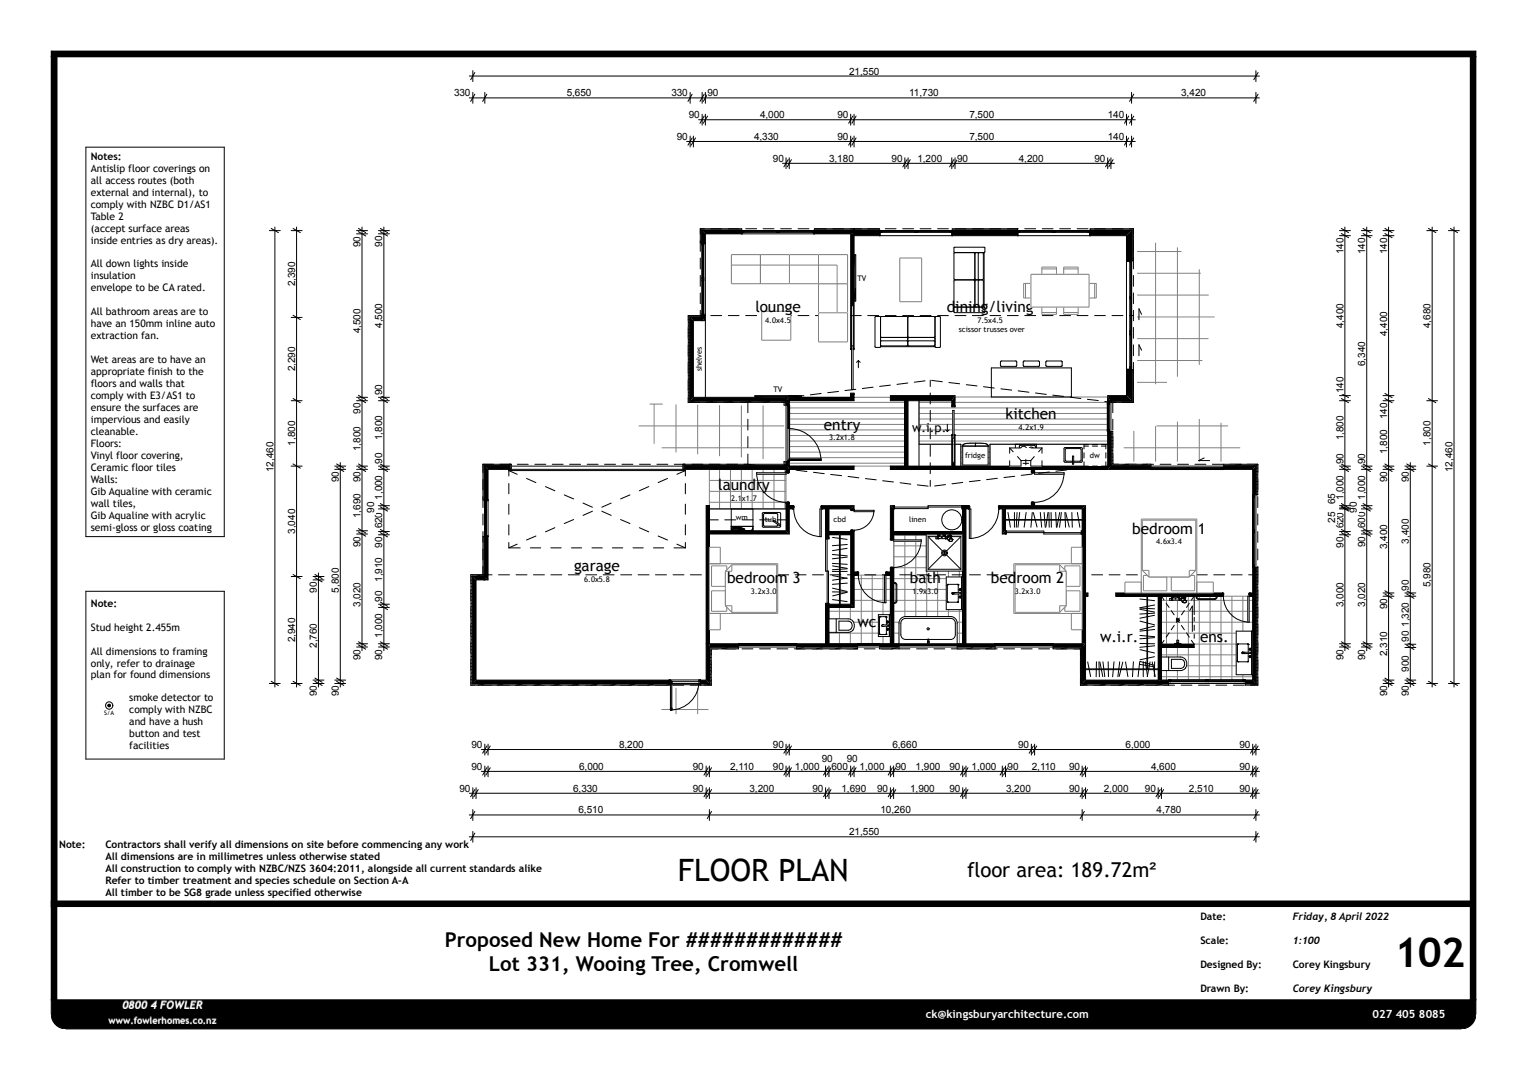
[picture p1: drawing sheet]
<svg xmlns="http://www.w3.org/2000/svg" width="420mm" height="297mm" viewBox="0 0 420 297" stroke-linecap="round" stroke-linejoin="round" font-family="sans-serif">
<defs><g id="words">
<text font-size="11.3" x="383.5" y="265.9">102</text>
<text font-size="8.5" x="186.5" y="242.4">FLOOR PLAN</text>
<g font-size="5.6">
<text x="266" y="241.3">floor area: 189.72m²</text>
<text x="122.3" y="260.4">Proposed New Home For #############</text>
<text x="134.5" y="267">Lot 331, Wooing Tree, Cromwell</text>
</g>
<g font-size="4.2">
<text x="207.8" y="85.8">lounge</text>
<text x="260.4" y="85.8">dining/living</text>
<text x="226.6" y="118.2">entry</text>
<text x="276.6" y="115.3">kitchen</text>
<text x="197.5" y="134.9">laundry</text>
<text x="311.4" y="146.7">bedroom</text>
<text x="329.4" y="146.7">1</text>
<text x="157.9" y="157.1">garage</text>
<text x="200" y="160.4">bedroom 3</text>
<text x="250.2" y="160.4">bath</text>
<text x="272.5" y="160.4">bedroom 2</text>
<text x="235.8" y="172.5">wc</text>
<text x="302.6" y="176.6">w.i.r.</text>
<text x="330.1" y="176.6">ens.</text>
</g>
<text font-size="3.5" x="250.9" y="118.7">w.i.p.</text>
<g font-size="3.1" fill="#fff">
<text x="254.6" y="280">ck@kingsburyarchitecture.com</text>
<text x="377.5" y="280">027 405 8085</text>
</g>
<text font-size="3" fill="#808080" x="33.7" y="277.3">0800 4 FOWLER</text>
<g font-size="2.8">
<text x="233.6" y="20.5">21,550</text>
<text x="124.9" y="26.5">330</text>
<text x="155.9" y="26.5">5,650</text>
<text x="184.7" y="26.5">330</text>
<text x="194.6" y="26.5">90</text>
<text x="250.1" y="26.5">11,730</text>
<text x="324.9" y="26.5">3,420</text>
<text x="189.5" y="32.5">90</text>
<text x="209" y="32.5">4,000</text>
<text x="230.4" y="32.5">90</text>
<text x="266.7" y="32.5">7,500</text>
<text x="304.7" y="32.5">140</text>
<text x="186.2" y="38.5">90</text>
<text x="207.4" y="38.5">4,330</text>
<text x="230.4" y="38.5">90</text>
<text x="266.7" y="38.5">7,500</text>
<text x="304.7" y="38.5">140</text>
<text x="25" y="43.9">Notes:</text>
<text x="25" y="47.2">Antislip floor coverings on</text>
<text x="212.6" y="44.5">90</text>
<text x="228" y="44.5">3,180</text>
<text x="245.2" y="44.5">90</text>
<text x="252.3" y="44.5">1,200</text>
<text x="263.2" y="44.5">90</text>
<text x="280.2" y="44.5">4,200</text>
<text x="301" y="44.5">90</text>
<text x="25" y="50.5">all access routes (both</text>
<text x="25" y="53.8">external and internal), to</text>
<text x="25" y="57.1">comply with NZBC D1/AS1</text>
<text x="25" y="60.4">Table 2</text>
<text x="25" y="63.7">(accept surface areas</text>
<text x="25" y="67">inside entries as dry areas).</text>
<text x="99.2" y="67.9" transform="rotate(-90 99.2 67.9)">90</text>
<text x="105.2" y="67.9" transform="rotate(-90 105.2 67.9)">90</text>
<text x="369.5" y="69.9" transform="rotate(-90 369.5 69.9)">140</text>
<text x="375.5" y="69.9" transform="rotate(-90 375.5 69.9)">140</text>
<text x="381.5" y="69.9" transform="rotate(-90 381.5 69.9)">140</text>
<text x="25" y="73.5">All down lights inside</text>
<text x="25" y="76.8">insulation</text>
<text x="25" y="80.1">envelope to be CA rated.</text>
<text x="81.2" y="78.7" transform="rotate(-90 81.2 78.7)">2,390</text>
<text x="25" y="86.7">All bathroom areas are to</text>
<text x="25" y="90">have an 150mm inline auto</text>
<text x="25" y="93.3">extraction fan.</text>
<text x="99.2" y="91.7" transform="rotate(-90 99.2 91.7)">4,500</text>
<text x="105.2" y="90.2" transform="rotate(-90 105.2 90.2)">4,500</text>
<text x="369.5" y="90.2" transform="rotate(-90 369.5 90.2)">4,400</text>
<text x="381.5" y="92.5" transform="rotate(-90 381.5 92.5)">4,400</text>
<text x="393.5" y="90.2" transform="rotate(-90 393.5 90.2)">4,680</text>
<text x="25" y="99.9">Wet areas are to have an</text>
<text x="375.5" y="100.6" transform="rotate(-90 375.5 100.6)">6,340</text>
<text x="25" y="103.2">appropriate finish to the</text>
<text x="25" y="106.5">floors and walls that</text>
<text x="81.2" y="102.1" transform="rotate(-90 81.2 102.1)">2,290</text>
<text x="25" y="109.8">comply with E3/AS1 to</text>
<text x="25" y="113.1">ensure the surfaces are</text>
<text x="99.2" y="113.8" transform="rotate(-90 99.2 113.8)">90</text>
<text x="105.2" y="108.7" transform="rotate(-90 105.2 108.7)">90</text>
<text x="369.5" y="108.2" transform="rotate(-90 369.5 108.2)">140</text>
<text x="25" y="116.3">impervious and easily</text>
<text x="25" y="119.6">cleanable.</text>
<text x="381.5" y="115.3" transform="rotate(-90 381.5 115.3)">140</text>
<text x="25" y="122.9">Floors:</text>
<text x="81.2" y="122.6" transform="rotate(-90 81.2 122.6)">1,800</text>
<text x="99.2" y="124.1" transform="rotate(-90 99.2 124.1)">1,800</text>
<text x="105.2" y="121.1" transform="rotate(-90 105.2 121.1)">1,800</text>
<text x="369.5" y="121.1" transform="rotate(-90 369.5 121.1)">1,800</text>
<text x="381.5" y="124.8" transform="rotate(-90 381.5 124.8)">1,800</text>
<text x="393.5" y="122.6" transform="rotate(-90 393.5 122.6)">1,800</text>
<text x="25" y="126.2">Vinyl floor covering,</text>
<text x="25" y="129.5">Ceramic floor tiles</text>
<text x="75.2" y="129.8" transform="rotate(-90 75.2 129.8)">12,460</text>
<text x="105.2" y="127.6" transform="rotate(-90 105.2 127.6)">90</text>
<text x="369.5" y="127.6" transform="rotate(-90 369.5 127.6)">90</text>
<text x="375.5" y="127.6" transform="rotate(-90 375.5 127.6)">90</text>
<text x="399.5" y="129.8" transform="rotate(-90 399.5 129.8)">12,460</text>
<text x="25" y="132.8">Walls:</text>
<text x="25" y="136.1">Gib Aqualine with ceramic</text>
<text x="93.2" y="132.7" transform="rotate(-90 93.2 132.7)">90</text>
<text x="99.2" y="132.7" transform="rotate(-90 99.2 132.7)">90</text>
<text x="105.2" y="137.5" transform="rotate(-90 105.2 137.5)">1,000</text>
<text x="369.5" y="137.5" transform="rotate(-90 369.5 137.5)">1,000</text>
<text x="375.5" y="137.5" transform="rotate(-90 375.5 137.5)">1,000</text>
<text x="381.5" y="132.7" transform="rotate(-90 381.5 132.7)">90</text>
<text x="387.5" y="132.7" transform="rotate(-90 387.5 132.7)">90</text>
<text x="25" y="139.4">wall tiles,</text>
<text x="25" y="142.7">Gib Aqualine with acrylic</text>
<text x="99.2" y="142.5" transform="rotate(-90 99.2 142.5)">1,690</text>
<text x="102.9" y="141" transform="rotate(-90 102.9 141)">90</text>
<text x="367.2" y="143.7" transform="rotate(-90 367.2 143.7)">25</text>
<text x="367.2" y="138.7" transform="rotate(-90 367.2 138.7)">65</text>
<text x="373.2" y="141" transform="rotate(-90 373.2 141)">90</text>
<text x="25" y="146">semi-gloss or gloss coating</text>
<text x="81.2" y="146.8" transform="rotate(-90 81.2 146.8)">3,040</text>
<text x="105.2" y="145.3" transform="rotate(-90 105.2 145.3)">620</text>
<text x="369.5" y="145.3" transform="rotate(-90 369.5 145.3)">620</text>
<text x="375.5" y="145.2" transform="rotate(-90 375.5 145.2)">600</text>
<text x="387.5" y="149.5" transform="rotate(-90 387.5 149.5)">3,400</text>
<text x="99.2" y="150.5" transform="rotate(-90 99.2 150.5)">90</text>
<text x="105.2" y="150.7" transform="rotate(-90 105.2 150.7)">90</text>
<text x="369.5" y="150.7" transform="rotate(-90 369.5 150.7)">90</text>
<text x="375.5" y="150.5" transform="rotate(-90 375.5 150.5)">90</text>
<text x="381.5" y="151" transform="rotate(-90 381.5 151)">3,400</text>
<text x="105.2" y="160" transform="rotate(-90 105.2 160)">1,910</text>
<text x="393.5" y="161.5" transform="rotate(-90 393.5 161.5)">5,980</text>
<text x="25" y="166.8">Note:</text>
<text x="87.2" y="163.1" transform="rotate(-90 87.2 163.1)">90</text>
<text x="93.2" y="163" transform="rotate(-90 93.2 163)">5,800</text>
<text x="99.2" y="166.9" transform="rotate(-90 99.2 166.9)">3,020</text>
<text x="105.2" y="165.6" transform="rotate(-90 105.2 165.6)">90</text>
<text x="369.5" y="167" transform="rotate(-90 369.5 167)">3,000</text>
<text x="375.5" y="166.9" transform="rotate(-90 375.5 166.9)">3,020</text>
<text x="381.5" y="167.6" transform="rotate(-90 381.5 167.6)">90</text>
<text x="387.5" y="162.5" transform="rotate(-90 387.5 162.5)">90</text>
<text x="25" y="173.4">Stud height 2.455m</text>
<text x="387.5" y="172.4" transform="rotate(-90 387.5 172.4)">1,320</text>
<text x="81.2" y="176.7" transform="rotate(-90 81.2 176.7)">2,940</text>
<text x="87.2" y="178.2" transform="rotate(-90 87.2 178.2)">2,760</text>
<text x="105.2" y="175.4" transform="rotate(-90 105.2 175.4)">1,000</text>
<text x="387.5" y="176.5" transform="rotate(-90 387.5 176.5)">90</text>
<text x="25" y="180">All dimensions to framing</text>
<text x="25" y="183.3">only, refer to drainage</text>
<text x="99.2" y="181.5" transform="rotate(-90 99.2 181.5)">90</text>
<text x="105.2" y="181.5" transform="rotate(-90 105.2 181.5)">90</text>
<text x="369.5" y="181.5" transform="rotate(-90 369.5 181.5)">90</text>
<text x="375.5" y="181.5" transform="rotate(-90 375.5 181.5)">90</text>
<text x="381.5" y="180.4" transform="rotate(-90 381.5 180.4)">2,310</text>
<text x="387.5" y="184.8" transform="rotate(-90 387.5 184.8)">900</text>
<text x="25" y="186.6">plan for found dimensions</text>
<text x="87.2" y="191.5" transform="rotate(-90 87.2 191.5)">90</text>
<text x="93.2" y="191.5" transform="rotate(-90 93.2 191.5)">90</text>
<text x="381.5" y="191.5" transform="rotate(-90 381.5 191.5)">90</text>
<text x="387.5" y="191.5" transform="rotate(-90 387.5 191.5)">90</text>
<text x="35.6" y="192.7">smoke detector to</text>
<text x="35.6" y="196">comply with NZBC</text>
<text x="35.6" y="199.3">and have a hush</text>
<text x="35.6" y="202.6">button and test</text>
<text x="35.6" y="205.9">facilities</text>
<text x="129.7" y="205.7">90</text>
<text x="170.3" y="205.7">8,200</text>
<text x="212.6" y="205.7">90</text>
<text x="226" y="209.4">90</text>
<text x="232.9" y="209.4">90</text>
<text x="245.4" y="205.7">6,660</text>
<text x="280" y="205.7">90</text>
<text x="309.6" y="205.7">6,000</text>
<text x="340.9" y="205.7">90</text>
<text x="129.7" y="211.7">90</text>
<text x="159.3" y="211.7">6,000</text>
<text x="190.6" y="211.7">90</text>
<text x="200.8" y="211.7">2,110</text>
<text x="212.6" y="211.7">90</text>
<text x="218.7" y="211.7">1,000</text>
<text x="228.7" y="211.7">600</text>
<text x="236.4" y="211.7">1,000</text>
<text x="246.3" y="211.7">90</text>
<text x="251.8" y="211.7">1,900</text>
<text x="261.2" y="211.7">90</text>
<text x="267.3" y="211.7">1,000</text>
<text x="277.1" y="211.7">90</text>
<text x="283.8" y="211.7">2,110</text>
<text x="294" y="211.7">90</text>
<text x="316.6" y="211.7">4,600</text>
<text x="340.9" y="211.7">90</text>
<text x="126.4" y="217.7">90</text>
<text x="157.6" y="217.7">6,330</text>
<text x="190.6" y="217.7">90</text>
<text x="206.2" y="217.7">3,200</text>
<text x="223.5" y="217.7">90</text>
<text x="231.5" y="217.7">1,690</text>
<text x="241.3" y="217.7">90</text>
<text x="250.3" y="217.7">1,900</text>
<text x="261.2" y="217.7">90</text>
<text x="276.7" y="217.7">3,200</text>
<text x="294" y="217.7">90</text>
<text x="303.6" y="217.7">2,000</text>
<text x="314.9" y="217.7">90</text>
<text x="327" y="217.7">2,510</text>
<text x="340.9" y="217.7">90</text>
<text x="159.1" y="223.7">6,510</text>
<text x="242.2" y="223.7">10,260</text>
<text x="318.1" y="223.7">4,780</text>
<text x="16.3" y="233.3">Note:</text>
<text x="29" y="233.3">Contractors shall verify all dimensions on site before commencing any work</text>
<text x="233.6" y="229.7">21,550</text>
<text x="29" y="236.6">All dimensions are in millimetres unless otherwise stated</text>
<text x="29" y="239.9">All construction to comply with NZBC/NZS 3604:2011, alongside all current standards alike</text>
<text x="29" y="243.2">Refer to timber treatment and species schedule on Section A-A</text>
<text x="29" y="246.5">All timber to be SG8 grade unless specified otherwise</text>
<text x="330.2" y="253">Date:</text>
<text x="355.6" y="253">Friday, 8 April 2022</text>
<text x="330.2" y="259.6">Scale:</text>
<text x="355.6" y="259.6">1:100</text>
<text x="330.2" y="266.2">Designed By:</text>
<text x="355.6" y="266.2">Corey Kingsbury</text>
<text x="330.2" y="272.8">Drawn By:</text>
<text x="355.6" y="272.8">Corey Kingsbury</text>
</g>
<text font-size="2.5" fill="#808080" x="29.9" y="281.3">www.fowlerhomes.co.nz</text>
<g font-size="2.1">
<text x="235.9" y="77.2">TV</text>
<text x="210.5" y="88.8">4.0x4.5</text>
<text x="268.8" y="88.8">7.5x4.5</text>
<text x="263.7" y="91.2">scissor trusses over</text>
<text x="193.1" y="102.2" transform="rotate(-90 193.1 102.2)">shelves</text>
<text x="212.7" y="107.8">TV</text>
<text x="280.1" y="118.2">4.2x1.9</text>
<text x="228.1" y="121.1">3.2x1.8</text>
<text x="265.5" y="125.9">fridge</text>
<text x="299.8" y="125.9">dw</text>
<text x="201.1" y="137.8">2.1x1.7</text>
<text x="202.4" y="143.1">wm</text>
<text x="210.4" y="143.6">tub</text>
<text x="229.3" y="143.6">cbd</text>
<text x="250.1" y="143.7">linen</text>
<text x="318" y="149.6">4.6x3.4</text>
<text x="160.7" y="160">6.0x5.8</text>
<text x="206.5" y="163.3">3.2x3.0</text>
<text x="251" y="163.3">1.9x3.0</text>
<text x="279.1" y="163.3">3.2x3.0</text>
</g>
<text font-size="1.7" x="28.7" y="196.6">S/A</text>
</g></defs>
<path d="M14.1 14.1h391.8v1.5h-391.8zM14.1 247.8h390.3v1.5h-390.3zM14.1 15.6h1.5v259.4h-1.5zM404.4 15.6h1.5v259.4h-1.5z" fill="#000"/>
<path d="M14.1 14.1h391.8v264.8a4 4 0 0 1-4 4.1h-383.8a4 4 0 0 1-4-4.1zM14.1 15.6h391.8M15.6 15.6v259.4M404.4 15.6v259.4M14.1 247.8h390.3M14.1 249.3h390.3M14.1 275h391.8" fill="none" stroke="#000" stroke-width=".28"/>
<path d="M14.1 275h391.8v3.9a4 4 0 0 1-4 4.1h-383.8a4 4 0 0 1-4-4.1z" fill-rule="evenodd" fill="#000"/>
<path d="M83.4 251.9h18v19.6h-18z" fill="#fff"/>
<g fill="#000">
<path d="M216.2 127.7l.2 .3h-.2z"/>
<path d="M133.3 128.2h7v.9h-6.1z" fill-rule="evenodd"/>
<path d="M188.2 128.2h28.3l.6 .9h-28.9z" fill-rule="evenodd"/>
<path d="M130.9 187h53.2v1h-54.1z" fill-rule="evenodd"/>
<path d="M130 158.5l.9 1v27.5l-.9 1z" fill-rule="evenodd"/>
<path d="M192.7 187h1.5l.9 1h-2.4z" fill-rule="evenodd"/>
<circle cx="30" cy="194" r=".34"/>
</g>
<g fill="none" stroke="#000" stroke-width=".28">
<path d="M132.8 127.7h7.5v1.4h-6.1M133.1 128h7.2M188.2 128h28.2M216.2 128.2v-18h-26.4v-22.9h3.3v-23.9h118.1v46.8h-5.6v18h39.8v59.8h-47.8v-10.1h-102.5v10.1h-65.1v-29.5h3.3v-30.3h83.2M216.2 127.7h-28v1.4h28M130.9 159.5v27.5h53.2M184.1 187h8.6v1.3h-8.6zM184.1 187.5h8.6M184.4 187v8.2M184.4 187.3h.4v7.9h-.4M184.4 187.8h.4M184.4 194.7h.4"/>
<path d="M184.6 187.8v6.9M192.3 187.3a7.9 7.9 0 0 1-7.9 7.9M192.3 187v.5M192.7 187h1.5"/>
<circle cx="30" cy="194" r=".33"/>
</g>
<g fill="none" stroke="#808080" stroke-width=".28">
<path d="M312.8 75.1h17.5M312.8 69.2h12.2M317.8 66.8v38.9M323.8 68v35.6M329.9 74v26.3M312.8 99.1h17.9M312.8 93.1h19.6M312.8 87.2h21.3M312.8 81.2h19.6M175.7 117.1h40M178.7 111.1h3.6M179.9 111.1v10.9"/>
<path d="M185.9 111.2v13.2M191.9 111.3v13.6M197.9 111.4v14M203.9 111.5v14.3M209.9 111.5v14.7M217.1 109.3h31.8v18.9h-31.8zM217.1 119.8h31.8M217.1 118.2h31.8M217.1 116.7h31.8M217.1 115.2h31.8M217.1 113.7h31.8M217.1 112.2h31.8"/>
<path d="M217.1 110.7h31.8M252.8 119.8h51.9M252.8 118.2h51.9M252.8 116.7h51.9M252.8 115.2h51.9M252.8 113.7h51.9M252.8 112.2h51.9M252.8 110.7h51.9M252.8 110.2h9.9v-1h42v13h-32.4v6h-8v-6h-11.5zM311.9 118.5v8.5M312.8 105.2h8.2M317.8 117.2v9.8"/>
<path d="M318.1 117.1h19.7M323.8 116v11M329.9 115.2v11.8M335.8 116.3v10.7M182 123.1h33.7M195.1 138.1h21.1M195.1 135.1h21.1M195.1 132.1h21.1M195.1 129.1h21.1M195.1 129.1h21.1v10.9h-21.1zM197.9 129.1v10.9M200.9 129.1v10.9"/>
<path d="M203.9 129.1v10.9M206.9 129.1v10.9M209.9 129.1v10.9M212.9 129.1v10.9M215.9 129.1v10.9M217.1 127.4h31.8M217.1 125.9h31.8M217.1 124.3h31.8M217.1 122.8h31.8M217.1 121.3h31.8M252.8 121.3h51.9M264.3 127.4h8"/>
<path d="M264.3 125.9h8M264.3 124.3h8M264.3 122.8h8M309.1 123.1h32M234.9 159.1h10M234.9 158.2h10v18.8h-16.9v-10h6.9zM236.9 158.2v18.8M239.9 158.2v18.8M242.9 158.2v18.8M245.8 159.1h19M245.8 147.1h19v29.9h-19zM245.8 156.1h19"/>
<path d="M245.8 153.1h19M245.8 150.1h19M245.9 147.1v29.9M248.9 147.1v29.9M251.9 147.1v29.9M254.9 147.1v29.9M257.9 147.1v29.9M260.9 147.1v29.9M263.9 147.1v29.9M228 174.1h16.9M228 171.1h16.9M228 168.1h16.9"/>
<path d="M230.9 167v10M233.9 167v10M234.9 165.1h10M234.9 162.1h10M245.8 174.1h19M245.8 171.1h19M245.8 168.1h19M245.8 165.1h19M245.8 162.1h19M319.4 174.1h25.2M319.4 171.1h25.2M319.4 168.1h25.2"/>
<path d="M319.4 165.1h25.2M319.4 177.1h25.2M319.4 164h25.2v23h-25.2zM320.8 164v23M323.8 164v23M326.9 164v23M329.9 164v23M332.8 164v23M335.8 164v23M338.8 164v23M341.8 164v23M181.9 195.1h13"/>
<path d="M185.9 189.1v7.3M191.9 189.1v7.3M319.4 186.1h25.2M319.4 183.1h25.2M319.4 180.1h25.2"/>
</g>
<path d="M184.4 187.3h.4v.5h-.4zM184.4 194.7h.4v.5h-.4z" fill="#000"/>
<path d="M140.3 127.7h.3v1.4h-.3z" fill="#fff"/>
<path d="M140.3 127.7h.3v1.4h-.3z" fill="none" stroke="#000" stroke-width=".28"/>
<path d="M187.9 127.7h.3v1.4h-.3z" fill="#fff"/>
<path d="M187.9 127.7h.3v1.4h-.3z" fill="none" stroke="#000" stroke-width=".28"/>
<path d="M140 129.1h48.5v.3h-48.5z" fill="#fff"/>
<g fill="none" stroke="#000" stroke-width=".28">
<path d="M140 130.9v-1.8h48.5v1.8M140 133v2.8M140 138.6v2.8M140.3 129.1v-1.4h.3v1.4M142.2 130.4l-2.2-1h48.5l-2.3 1M144.8 131.6l2.6 1.1M150 133.8l2.6 1.2M155.2 136.1l2.6 1.1M160.4 138.3l2.5 1.2M168.1 138.3l-2.6 1.2M173.3 136.1l-2.6 1.1M178.4 133.8l-2.5 1.2"/>
<path d="M183.6 131.6l-2.6 1.1M187.9 129.1v-1.4h.3v1.4M188.5 133v2.8M188.5 138.6v2.8M217.1 139.1h1v.9h-1M218.3 140a7.6 7.6 0 0 0 7.6 7.6M228 140h6M234.9 139.1h-8.8v.9h1M140 144.3v2.8M140 149.2v1.5M140 150.7h3.1M142.2 149.6l-2.2 1.1"/>
<path d="M145.9 150.7h2.8M147.4 147.4l-2.6 1.1M151.5 150.7h2.8M152.6 145.1l-2.6 1.2M157.2 150.7h2.8M157.8 142.9l-2.6 1.1M162.8 150.7h2.9M162.9 140.6l-2.5 1.1M165.5 140.6l2.6 1.1M168.4 150.7h2.9M170.7 142.9l2.6 1.1M174.1 150.7h2.8"/>
<path d="M175.9 145.1l2.5 1.2M179.7 150.7h2.8M181 147.4l2.6 1.1M185.4 150.7h3.1M186.2 149.6l2.3 1.1M188.5 144.3v2.8M188.5 149.2v1.5M194.2 177v10M195.1 177.9v10.1"/>
</g>
<g fill="#000">
<path d="M226.1 139.1h8.8l-.9 .9h-7.9z" fill-rule="evenodd"/>
<path d="M194.2 177h.9v11l-.9-1z" fill-rule="evenodd"/>
</g>
<path d="M217.1 139.1h1v.9h-1z" fill="#000"/>
<g fill="#fff">
<path d="M218.1 139.1h.2v.9h-.2z"/>
<path d="M218.3 139.2l.1 .4z"/>
<path d="M225.9 139.1h.2v.9h-.2z"/>
<path d="M225.8 139.2l.1 .4z"/>
<path d="M225.5 140h.4v7.6h-.4z"/>
</g>
<g fill="none" stroke="#000" stroke-width=".28">
<path d="M260.1 118.2l.5 .5M260.6 116.7v2M261.1 118.2l-.5 .5M262.7 108.8v2.8h-.9v-1.4M304.6 118.1h.5M304.6 118.3h.5M304.6 111h.5M304.6 111.3h.5M304.7 110.2h.6M304.7 110.4h.7M304.7 108.8v1.9M304.7 118.7v9.5"/>
<path d="M304.9 111.3v6.8M305.1 110.7v8M305.6 110.7h-1v8h1v9.5M218.1 139.1h.2v.9h-.2zM218.3 139.2v.4M225.9 139.1v8.5h-.4v-7.6h.6v-.9zM225.9 139.2v.4M261.8 128.2v-8.5h.2v7.4h.5v-7.4h.2v8.5M275.7 140v6.9M276.6 140v6M297.6 140v6M298.6 139.1v37.9"/>
<path d="M297.6 146.9v30.1"/>
</g>
<g fill="#000">
<path d="M304.7 108.8l.6 1.4h-.6z"/>
<path d="M262.7 108.8v2.8h-.9v-1.4z" fill-rule="evenodd"/>
<path d="M304.7 110.4h.7l.2 .3h-.9z" fill-rule="evenodd"/>
<path d="M261.8 119.7h.2v7.4h.5v-7.4h.2v8.5h-.9z" fill-rule="evenodd"/>
<path d="M304.7 118.7h.9v9.5l-.9 .9z" fill-rule="evenodd"/>
<path d="M275.7 140h.9v6l-.9 .9z" fill-rule="evenodd"/>
<path d="M297.6 140l1-.9v37.9h-1z" fill-rule="evenodd"/>
</g>
<g fill="#fff">
<path d="M261.8 111.6h.9v.3h-.9z"/>
<path d="M261.8 119.5h.2v.2h-.2z"/>
<path d="M262.5 119.5h.2v.2h-.2z"/>
<path d="M262 112.9h.4v7.6h-.4z"/>
</g>
<g fill="none" stroke="#000" stroke-width=".28">
<path d="M234.9 63.4h76.3M234.9 63.2h7M241.9 64.8v-1.9h-7v1.9h74.9M241.9 63.8h20M242.1 63.8v1M242.3 63.4v.4M242.5 63.6h9M242.5 63.5h9M242.5 63.4v.4M251.5 63.4v.4M251.8 63.4v.4M252.1 63.4v.4"/>
<path d="M252.3 63.6h9M252.3 63.5h9M252.3 63.4v.4M261.3 63.4v.4M261.6 63.4v.4M261.7 63.8v1M261.9 63.2h18M261.9 64.8v-1.9h18v1.9M279.9 63.8h19.9M280 63.8v1M280.2 63.4v.4M280.5 63.6h8.9"/>
<path d="M280.5 63.5h8.9M280.5 63.4v.4M289.4 63.4v.4M289.7 63.4v.4M290 63.4v.4M290.3 63.6h9M290.3 63.5h9M290.3 63.4v.4M299.3 63.4v.4M299.5 63.4v.4M299.7 63.8v1M299.8 63.2h11.6"/>
<path d="M311.7 62.9h-11.9v1.9M261.8 111.6h.9v.3h-.9zM261.8 119.5h.2v.2h-.2zM262 112.9h.4v7.6h-.4zM262.5 119.5h.2v.2h-.2zM276.6 146v.9h-.9M297.6 146v.9"/>
</g>
<g fill="#000">
<path d="M276.6 146v.9h-.9z"/>
<path d="M234.9 63.4h7v1.4h-7z" fill-rule="evenodd"/>
<path d="M261.9 63.4h18v1.4h-18z" fill-rule="evenodd"/>
<path d="M299.8 63.4h11.4l-1.4 1.4h-10z" fill-rule="evenodd"/>
</g>
<g fill="#fff">
<path d="M276.6 146h.2v.9h-.2z"/>
<path d="M297.4 146h.2v.9h-.2z"/>
<path d="M287.1 146.5h10.3v.4h-10.3z"/>
<path d="M276.8 146h10.3v.5h-10.3z"/>
</g>
<g fill="none" stroke="#000" stroke-width=".28">
<path d="M217.1 128.2h17.8v.9h-17.8M244.9 139.1h.9v.9M264.8 140v-.9h1.6v.9h-.7M274.7 140a8.1 8.1 0 0 1-8.1 8.1M276.6 140h21M283.7 139.1h-8.7v.9h.7M284.6 139.1h14M195.1 146v-6.9h-.9v37.9M195.1 146.9v30.1M245.8 147.1h19M245.8 146.2h19M276.6 146h.2v.9h-.2z"/>
<path d="M276.8 146h10.3v.9h10.5v-.9h-.2v.9M276.8 146.5h20.6M297.6 177.9v10.1M298.6 177v10"/>
</g>
<path d="M217.1 128.2h17.8v.9h-17.8zM264.8 139.1h1.6v.9h-1.6zM245.8 146.2h19v.9h-19zM194.2 139.1h.9v37.9h-.9z" fill="#000"/>
<g fill="#000">
<path d="M244.9 139.1h.9v.9z"/>
<path d="M275 139.1h23.6l-1 .9h-22.6z" fill-rule="evenodd"/>
<path d="M297.6 177.9l1-.9v10l-1 1z" fill-rule="evenodd"/>
</g>
<g fill="#fff">
<path d="M274.7 139.1h.3v.9h-.3z"/>
<path d="M274.6 139.2l.1 .4z"/>
<path d="M266.4 139.1h.2v.9h-.2z"/>
<path d="M266.6 139.2l.1 .4z"/>
<path d="M266.6 140h.4v8.1h-.4z"/>
</g>
<path d="M266.4 139.1v.9h.6v8.1h-.4v-9zM266.6 139.2v.4M274.7 139.1h.3v.9h-.3zM274.7 139.2v.4" fill="none" stroke="#000" stroke-width=".28"/>
<g fill="#fff">
<path d="M245.8 139.1h.2v.9h-.2z"/>
<path d="M264.5 139.1h.3v.9h-.3z"/>
<path d="M255.3 139.1h9.2v.3h-9.2z"/>
<path d="M246 139.4h9.3v.5h-9.3z"/>
</g>
<path d="M234.9 139.1v1l-.9-.1M245.8 139.1h.2v.9h-.2zM246 139.4h18.5M264.5 139.1v.9h.3v-.9h-9.5v.8h-9.3M195.1 146.9h22M195.1 146h21.1M234 146.2l.9-.2v11.3M234 147.1v19.1M234.9 158.2v8.8M240.4 140.3a5.5 5.5 0 0 1-5.5 5.5" fill="none" stroke="#000" stroke-width=".28"/>
<g fill="#000">
<path d="M234 140l.9-.9v1z" fill-rule="evenodd"/>
<path d="M195.1 146h21.1l.9 .9h-22z" fill-rule="evenodd"/>
<path d="M234 146h.9v21l-.9-.8z" fill-rule="evenodd"/>
</g>
<g fill="#fff">
<path d="M234 145.8h.9v.2h-.9z"/>
<path d="M234.2 145.7l.3 .1z"/>
<path d="M234 140.1h.9v.2h-.9z"/>
<path d="M234.2 140.3l.3 .1z"/>
<path d="M234.9 140.3h5.5v.4h-5.5z"/>
</g>
<path d="M244.9 139.1v9.1h.9v-1.1M245.8 140v6.2M234 145.8h.9v.2h-.9zM234 140.1v.2h6.4v.4h-5.5v-.6zM234.2 140.3h.3M234.2 145.8h.3M244.9 157.3v-1h.9v1M244.9 158.2v18.8M245.8 158.2v18.8M253.4 148.5a7.6 7.6 0 0 1-7.6 7.5" fill="none" stroke="#000" stroke-width=".28"/>
<path d="M244.9 139.1l.9 .9v8.2h-.9z" fill-rule="evenodd" fill="#000"/>
<path d="M244.9 156.3h.9v1h-.9zM244.9 158.2h.9v18.8h-.9z" fill="#000"/>
<g fill="#fff">
<path d="M244.9 156h.9v.3h-.9z"/>
<path d="M245.1 156h.3z"/>
<path d="M244.9 148.2h.9v.3h-.9z"/>
<path d="M245.1 148.5h.3z"/>
<path d="M245.8 148.5h7.6v.3h-7.6z"/>
</g>
<g fill="none" stroke="#000" stroke-width=".28">
<path d="M189.8 110.2h26.4v1.2h1v15.6h-1v.7M190.7 109.3h26.4M216.7 111.4v15.6M216.7 117.9h.5M216.7 117.5h.5M216.7 111.8h.5M216.8 111.8v5.7M216.9 111.8v5.7M217 117.9a8.8 8.8 0 0 1 8.8 8.7M217.1 110.2v1.2M132.8 127.7v9.8h1.4M133.1 128v9.5"/>
<path d="M133.3 128.2v31.3M133.3 138.1h.5M133.3 137.9h.5M133.5 138.1v8.8M133.8 137.5v10M133.8 137.7h.4M134.2 129.1v30.4h-3.3M216.4 128h.7M216.7 126.6h9.1M217 126.6v-.4h8.8v.4M217.1 127v1.2h-.6M227.1 140v8h.9v-.9"/>
<path d="M228 140v6.2M264.8 140v6.2M265.7 140v37M130 158.5h3.1M133.1 147.5v12M133.3 147.2h.5M133.3 146.9h.5M133.8 147.3h.4M134.2 147.5h-1.4v11M244.9 156h.9v.3h-.9zM244.9 148.2v.3h8.5v.3h-7.6v-.6zM245.1 148.5h.3"/>
<path d="M245.1 156h.3M264.8 147.1v29.9M228 166.2h-.9v10.8M228 167v10"/>
</g>
<path d="M227.1 140h.9v8h-.9zM227.1 166.2h.9v10.8h-.9zM264.8 140h.9v37h-.9z" fill="#000"/>
<g fill="#000">
<path d="M216.5 128.2h.6v.9zM132.8 158.5h.3v.2zM133.3 158.9l.9 .6h-.9z"/>
<path d="M190.7 109.3h26.4l-.9 .9h-26.4z" fill-rule="evenodd"/>
<path d="M217.1 109.3v2.1h-.9v-1.2z" fill-rule="evenodd"/>
<path d="M133.3 128.2l.9 .9v8.4h-.9z" fill-rule="evenodd"/>
<path d="M216.2 127h.9v1h-.7l-.2-.3z" fill-rule="evenodd"/>
<path d="M130 158.5h2.8l.3 .2v.8h-2.2z" fill-rule="evenodd"/>
<path d="M133.3 147.5h.9v12l-.9-.6z" fill-rule="evenodd"/>
</g>
<path d="M217 126.4h8.8" fill="none" stroke="#000" stroke-width=".38"/>
<g fill="#fff">
<path d="M227.1 165.9h.9v.3h-.9z"/>
<path d="M227.1 148h.9v.2h-.9z"/>
<path d="M227.1 148.2h.4v8.9h-.4z"/>
<path d="M227.5 157.1h.4v8.8h-.4z"/>
</g>
<path d="M208.1 130a8.1 8.1 0 0 0 8.1 8.1M216.2 129.1v.7h.9v-.7M217.1 139.1v-.8h-.9v7.7M217.1 140v6.9M227.1 148.2h.9v-.2h-.9v9.1h.8v8.8M227.5 148.2v17.7M227.1 165.9h.9v.3h-.9z" fill="none" stroke="#000" stroke-width=".28"/>
<path d="M216.2 138.3h.9v8.6l-.9-.9z" fill-rule="evenodd" fill="#000"/>
<path d="M216.2 129.1h.9v.7h-.9z" fill="#000"/>
<g fill="#fff">
<path d="M216.2 138.1h.9v.2h-.9z"/>
<path d="M216.6 138l.3 .1z"/>
<path d="M216.2 129.8h.9v.2h-.9z"/>
<path d="M216.6 130l.3 .1z"/>
<path d="M208.1 130h8.1v.4h-8.1z"/>
</g>
<path d="M208.1 130h9v-.2h-.9v.6h-8.1zM216.2 138.1h.9v.2h-.9zM216.6 130h.3M216.6 138.1h.3M283.7 139.1v-.8h.9v.8M283.7 129.1v.7h.9v-.7M292.7 130a8.1 8.1 0 0 1-8.1 8.1M228 167h6.9M228 166.2h6" fill="none" stroke="#000" stroke-width=".28"/>
<path d="M228 166.2h6l.9 .8h-6.9z" fill-rule="evenodd" fill="#000"/>
<path d="M283.7 138.3h.9v.8h-.9zM283.7 129.1h.9v.7h-.9z" fill="#000"/>
<g fill="#fff">
<path d="M283.7 138.1h.9v.2h-.9z"/>
<path d="M283.8 138l.4 .1z"/>
<path d="M283.7 129.8h.9v.2h-.9z"/>
<path d="M283.8 130l.4 .1z"/>
<path d="M284.6 130h8.1v.4h-8.1z"/>
</g>
<g fill="none" stroke="#000" stroke-width=".28">
<path d="M192.6 62.9v3.9h1.4M192.9 63.2v3.6M193.1 63.4v24.2M193.1 76.6h.4M193.1 77h.4M193.1 67.4h.4M193.1 67.1h.4M193.1 76.4h.4M193.1 77.2h.4M193.2 67.4v9M193.2 77.2v9M193.3 67.4v9"/>
<path d="M193.3 77.2v9M193.5 66.8v20M193.5 67h.5M194 64.3v23.9M192.9 86.8v.7M193.1 86.4h.4M193.1 86.2h.4M193.5 86.6h.5M194 86.8h-1.4v.5h.3M217.1 109.3h16.9M234.9 109.3v.9h-17.8M261.8 128.2h-12v-18h-.9v18h-4v.9h38.8"/>
<path d="M262.7 128.2h42M283.7 138.1h.9v.2h-.9zM283.7 129.8v.2h9v.4h-8.1v-.6zM283.8 130h.4M283.8 138.1h.4M284.6 129.1h32M305.6 128.2h11v.9h19.9v-.9h8.9v7.9h-.9v19.9h.9v32h-2.9v-1h-21.1v1h-23.8M316.6 128.7h19.9M316.9 128.9h9.5M316.9 128.8h9.5M316.9 128.7v.4M326.4 128.7v.4"/>
<path d="M326.7 128.7v.4M327 128.9h8.7M327 128.8h8.7M327 128.7v.4M331.2 125.9l-1.5 .8h3M335.7 128.7v.4M336 128.7v.4M336.2 128.7v.4M336.5 129.1h8.1v7M344.5 136.4h.4M344.5 136.7h.4M344.8 136.7v8.9"/>
<path d="M344.9 136.1v19.9M234.9 157.3h.9v.9h-.9M236.1 158.2a7.6 7.6 0 0 0 7.6 7.5M244.9 157.3h-1v.9h1M245.8 157.3v.9M344.5 145.9h.4M344.5 146.2h.4M344.5 145.6h.4M344.5 146.5h.4M344.5 155.4h.4M344.5 155.7h.4M344.6 156v7.1"/>
<path d="M344.8 146.5v8.9M195.1 177.9h8v-.9h16v.9h16.8v-.9h6v.9h5.4v-.9h16v.9h10.4v-.9h15.9v.9h8M195.1 177h8M203.1 177.5h16M203.5 177v.5M203.7 177.2h7M203.7 177.3h7M203.7 177v.5M210.7 177v.5M210.9 177v.5M211.3 177.2h7.4M211.3 177.3h7.4"/>
<path d="M211.3 177v.5M218.7 177v.5M219.1 177h8M228 177h7.9M235.9 177.5h6M236.2 177v.5M236.5 177.2h4.8M236.5 177.3h4.8M236.5 177v.5M241.3 177v.5M241.6 177v.5M241.9 177h3"/>
<path d="M245.8 177h1.5M247.3 177.5h16M247.6 177v.5M247.9 177.2h6.9M247.9 177.3h6.9M247.9 177v.5M254.8 177v.5M255.1 177v.5M255.4 177.2h7.5M255.4 177.3h7.5M255.4 177v.5M262.9 177v.5"/>
<path d="M263.3 177h1.5M265.7 177h8M273.7 177.5h15.9M274 177v.5M274.3 177.2h7M274.3 177.3h7M274.3 177v.5M281.3 177v.5M281.5 177v.5M281.9 177.2h7.4M281.9 177.3h7.4M281.9 177v.5"/>
<path d="M289.3 177v.5M289.6 177h8M298.6 163.1h.7v.9h-.7zM318.6 164v23h-20M319.4 164v13.2h9.1v.9h-9.1v8.9h2M344.6 164v23h-2.1M321.4 187.5h21.1M321.8 187v.5M322 187.3h9.6M322 187v.5M331.6 187v.5M331.8 187v.5"/>
<path d="M332.2 187v.5M332.4 187.3h9.5M332.4 187v.5M341.9 187v.5M342.2 187v.5"/>
</g>
<path d="M217.1 109.3h17.8v.9h-17.8zM244.9 128.2h59.8v.9h-59.8zM248.9 110.2h.9v18h-.9zM234.9 157.3h.9v.9h-.9zM243.9 157.3h1.9v.9h-1.9zM298.6 163.1h.7v.9h-.7zM319.4 177.2h9.1v.9h-9.1zM318.6 164h.8v23h-.8z" fill="#000"/>
<g fill="#000">
<path d="M192.6 87.3h.3v.2z"/>
<path d="M193.1 63.4l.9 .9v2.5h-.9z" fill-rule="evenodd"/>
<path d="M193.1 86.8h.9v1.4l-.9-.6z" fill-rule="evenodd"/>
<path d="M305.6 128.2h11v.9h-11.9z" fill-rule="evenodd"/>
<path d="M344.6 129.1l.8-.9v7.9h-.8z" fill-rule="evenodd"/>
<path d="M336.5 128.2h8.9l-.8 .9h-8.1z" fill-rule="evenodd"/>
<path d="M344.6 156h.8v32l-.8-1z" fill-rule="evenodd"/>
<path d="M195.1 177h8v.9h-8z" fill-rule="evenodd"/>
<path d="M219.1 177h16.8v.9h-16.8z" fill-rule="evenodd"/>
<path d="M241.9 177h5.4v.9h-5.4z" fill-rule="evenodd"/>
<path d="M263.3 177h10.4v.9h-10.4z" fill-rule="evenodd"/>
<path d="M289.6 177h9l-1 .9h-8z" fill-rule="evenodd"/>
<path d="M298.6 187h22.8v1h-23.8z" fill-rule="evenodd"/>
<path d="M342.5 187h2.1l.8 1h-2.9z" fill-rule="evenodd"/>
</g>
<g fill="#fff">
<path d="M235.8 157.3h.3v.9h-.3z"/>
<path d="M236.1 157.4l.1 .4z"/>
<path d="M243.7 157.3h.2v.9h-.2z"/>
<path d="M243.6 157.4l.1 .4z"/>
<path d="M243.3 158.2h.4v7.5h-.4z"/>
</g>
<path d="M234 64.3v31.6h.2v-11.8h.5v11.8h.2v-31.6M236.1 99.1v2M236.1 99.1l.5 .6M236.1 99.1l-.5 .6M234 109.3v-.9h.9v.9M228 147.1h6M228 146.2h6M235.8 157.3h.3v.9h-.3zM236.1 157.4v.4M243.7 157.3v8.4h-.4v-7.5h.6v-.9zM243.7 157.4v.4" fill="none" stroke="#000" stroke-width=".28"/>
<path d="M234 108.4h.9v.9h-.9zM228 146.2h6v.9h-6z" fill="#000"/>
<path d="M234 64.3h.9v31.6h-.2v-11.8h-.5v11.8h-.2z" fill-rule="evenodd" fill="#000"/>
<g fill="#fff">
<path d="M234 108.1h.9v.3h-.9z"/>
<path d="M234.7 95.9h.2v.2h-.2z"/>
<path d="M234 95.9h.2v.2h-.2z"/>
<path d="M234.2 95.1h.5v12h-.5z"/>
</g>
<g fill="none" stroke="#000" stroke-width=".28">
<path d="M192.6 62.9h11.4v1.4M192.9 63.2h11.1M193.1 63.4h41.8M194 64.3h40M204 63.8h20M204.2 63.8v.5M204.3 63.4v.4M204.6 63.6h9M204.6 63.5h9M204.6 63.4v.4M213.6 63.4v.4M213.8 63.4v.4"/>
<path d="M214.2 63.4v.4M214.4 63.6h9M214.4 63.5h9M214.4 63.4v.4M223.4 63.4v.4M223.6 63.4v.4M223.8 63.8v.5M224 64.3v-1.4h10.9v1.4M224 63.2h10.9M309.8 64.8v44h-5.1M309.8 71.9h1M310.8 71.7v30"/>
<path d="M310.8 72.1h.4M311.1 72.1v9.5M311.2 63.4v46.8h-5.9M311.4 63.2v8.5M311.7 62.9v8.8h-1.9M192.6 87.3h-2.8v22.9M192.9 87.5v.7M193.1 87.6v.6M194 88.2h-3.3v21.1M234.2 95.9h-.2v.2h.2M234.2 95.1h.5v12h-.5zM234.7 95.9h.2v.2h-.2"/>
<path d="M310.8 81.6h.4M310.8 81.9h.4M310.8 91.4h.4M310.8 91.8h.4M310.8 82.2h.4M310.8 91h.4M310.8 91.2h.4M310.8 92.1h.4M311.1 82.2v8.8M311.1 92.1v8.7M314 86.4l-.7-1.5v3M314 96.3l-.7-1.5v3"/>
<path d="M234 108.1h.9v.3h-.9zM262.7 108.8h-17.8v1.4h16.9M309.8 101.7h1.9v9h-6.1v-.3M309.8 101.5h1M310.8 100.8h.4M310.8 101.1h.4M310.8 101.3h.4M311.4 101.7v8.7h-6M318.6 164h-11.7v-.9h29.4v.9h-16.9M336.5 164a7.1 7.1 0 0 0 7.1 7.1M344.6 163.1h-.8v.9h.8"/>
</g>
<g fill="#000">
<path d="M193.1 87.6l.9 .6h-.9zM305.4 110.4l.2 .3z"/>
<path d="M193.1 63.4h10.9v.9h-10z" fill-rule="evenodd"/>
<path d="M224 63.4h10.9v.9h-10.9z" fill-rule="evenodd"/>
<path d="M311.2 63.4v8.3h-1.4v-6.9z" fill-rule="evenodd"/>
<path d="M189.8 87.3h2.8l.3 .2v.7h-2.2z" fill-rule="evenodd"/>
<path d="M189.8 87.3l.9 .9v21.1l-.9 .9z" fill-rule="evenodd"/>
<path d="M244.9 108.8h17.8l-.9 1.4h-16.9z" fill-rule="evenodd"/>
<path d="M309.8 101.7h1.4v8.5l-1.4-1.4z" fill-rule="evenodd"/>
<path d="M304.7 108.8h5.1l1.4 1.4h-5.9z" fill-rule="evenodd"/>
</g>
<path d="M306.9 163.1h29.4v.9h-29.4zM343.8 163.1h.8v.9h-.8z" fill="#000"/>
<g fill="#fff">
<path d="M336.3 163.1h.2v.9h-.2z"/>
<path d="M336.5 163.2l.1 .3z"/>
<path d="M343.6 163.1h.2v.9h-.2z"/>
<path d="M343.5 163.2l.1 .3z"/>
<path d="M343.2 164h.4v7.1h-.4z"/>
</g>
<g fill="none" stroke="#000" stroke-width=".28">
<path d="M192.6 66.2v2.9M192.6 71v3M192.6 75.7v3M193.7 62.9h-1.1v1.4M195.5 62.9h3M200.3 62.9h3M205.1 62.9h3M209.9 62.9h3M214.7 62.9h3M219.5 62.9h3M224.3 62.9h3M229.1 62.9h3"/>
<path d="M233.9 62.9h3M238.7 62.9h3M243.5 62.9h3M248.3 62.9h3M253.1 62.9h3M257.9 62.9h3M262.7 62.9h3M267.5 62.9h3M272.3 62.9h3M277.1 62.9h3M281.9 62.9h3M286.7 62.9h2.9"/>
<path d="M291.5 62.9h3M296.2 62.9h3.1M301.1 62.9h2.9M305.9 62.9h3M310.6 62.9h1.1v1.4M311.7 66.2v2.9M311.7 71v3M311.7 75.7v3M189.3 90v3M189.3 94.8v3M189.3 99.7v2.9M192.6 80.6v2.9"/>
<path d="M192.6 85.3v1.5M193.7 86.8h-4.4v1.4M195.5 86.8h3M200.3 86.8h3M205.1 86.8h3M209.9 86.8h3M214.7 86.8h3M219.5 86.8h3M224.3 86.8h3M229.1 86.8h3M233.9 86.8h3M238.7 86.8h3"/>
<path d="M243.5 86.8h3M248.3 86.8h3M253.1 86.8h3M257.9 86.8h3M262.7 86.8h3M267.5 86.8h3M272.3 86.8h3M277.1 86.8h3M281.9 86.8h3M286.7 86.8h2.9M291.5 86.8h3M296.2 86.8h3.1"/>
<path d="M301.1 86.8h2.9M305.9 86.8h3M310.6 86.8h1.1M311.7 80.6v2.9M311.7 85.3v2.9M311.7 90v3M311.7 94.8v3M311.7 99.7v2.9M189.3 104.4v3M189.3 109.2v1.5h3.1M194.2 110.7h3M199 110.7h3"/>
<path d="M203.8 110.7h1.9M205.7 110.7v2.8M205.7 115.3v3M206.8 110.5l-1.1 .2M211.6 109.9l-3 .4M216.3 109.3l-2.9 .4M221.1 108.8l-3 .3M225.8 108.2l-2.9 .4M230.6 107.7l-2.9 .3M235.4 107.1l-3 .3M240.2 106.5l-3 .3M244.9 105.9l-3 .4"/>
<path d="M249.7 105.3l-3 .4M254.4 104.7l-2.9 .4M255.9 104.6v1.7M255.9 108.1v3M255.9 112.9v3M255.9 117.7v3M256.2 104.6l3 .4M261 105.2l2.9 .3M265.8 105.8l2.9 .3M270.5 106.3l3 .4M275.3 106.9l3 .4M280 107.5l3 .4"/>
<path d="M284.8 108.1l3 .4M289.6 108.7l3 .3M294.3 109.2l3 .4M299.1 109.8l3 .4M303.9 110.4l2.2 .3M306.1 110.7h.7M306.1 110.7v2.8M306.1 115.3v3M311.7 109.2v1.5h-3M311.7 104.4v3M132.8 131.8v2.9M132.8 136.6v3"/>
<path d="M135.7 127.7h-2.9v2.3M137.5 127.7h3M142.3 127.7h3M147.1 127.7h3M151.9 127.7h3M156.7 127.7h3M161.5 127.7h3M166.3 127.7h3M171.1 127.7h3M175.9 127.7h3M180.7 127.7h3M185.5 127.7h3"/>
<path d="M190.3 127.7h3M195.1 127.7h3M199.9 127.7h3M204.7 127.7h1M205.7 127.7l1.9 .2M205.7 120.1v3M205.7 124.9v2.8M209.4 128.1l3 .4M214.2 128.7l3 .4M218.9 129.3l3.1 .4M223.7 129.9l3 .4M228.5 130.5l3 .3"/>
<path d="M233.3 131l2.9 .4M238 131.6l3 .4M242.8 132.2l2.9 .3M247.6 132.8l2.9 .3M252.3 133.3l3 .4M255.9 122.5v3M255.9 127.3v3M255.9 132.1v1.7M260.1 133.3l-3 .3M264.8 132.7l-3 .4M269.6 132.1l-3 .4M274.3 131.5l-2.9 .4"/>
<path d="M279.1 131l-3 .3M283.8 130.4l-2.9 .3M288.6 129.8l-2.9 .4M293.4 129.2l-3 .4M298.2 128.7l-3 .3M302.9 128.1l-3 .3M306.1 127.7h1.6M306.1 127.7l-1.4 .1M306.1 120.1v3M306.1 124.9v2.8M309.5 127.7h3M314.3 127.7h3"/>
<path d="M319.1 127.7h3M323.9 127.7h3M328.7 127.7h3M333.5 127.7h3M338.3 127.7h3M343.1 127.7h2.8v2.3M345.9 131.8v2.9M345.9 136.6v3M132.8 141.4v3M132.8 146.2v2.9M132.8 151v3M132.8 155.7v2.4"/>
<path d="M135.3 158.1h-5.8v2.3M137.1 158.1h3M141.9 158.1h3M146.7 158.1h3M151.5 158.1h3M156.3 158.1h3M161.1 158.1h3M165.9 158.1h3M170.7 158.1h3M175.5 158.1h3M180.3 158.1h3M185.1 158.1h3"/>
<path d="M189.9 158.1h3M194.7 158.1h3M199.5 158.1h3M204.3 158.1h3M209.1 158.1h3M213.9 158.1h3M218.7 158.1h3M223.5 158.1h3M228.3 158.1h3M233.1 158.1h3M237.9 158.1h3M242.7 158.1h3"/>
<path d="M247.5 158.1h3M252.3 158.1h3M257.1 158.1h3M261.9 158.1h3M266.7 158.1h3M271.5 158.1h3M276.3 158.1h3M281.1 158.1h3M285.9 158.1h3M290.7 158.1h3M295.4 158.1h3M300.3 158.1h3"/>
<path d="M305.1 158.1h3M309.8 158.1h3M314.7 158.1h3M319.4 158.1h3.1M324.2 158.1h3M329.1 158.1h3M333.8 158.1h3M338.6 158.1h3M343.5 158.1h2.4M345.9 141.4v3M345.9 146.2v2.9M345.9 151v3"/>
<path d="M345.9 155.7v4.7M129.5 162.1v3M129.5 167v3M129.5 171.7v3.1M129.5 176.5v3M197.5 178.4h-1.9v1.7M199.3 178.4h3M204.1 178.4h3M208.9 178.4h3M213.7 178.4h3M218.5 178.4h3M223.3 178.4h3"/>
<path d="M228.1 178.4h3M232.9 178.4h3M237.7 178.4h3M242.5 178.4h3M247.3 178.4h3M252.1 178.4h3M256.9 178.4h3M261.7 178.4h3M266.5 178.4h3M271.3 178.4h3M276.1 178.4h3M280.9 178.4h3"/>
<path d="M285.7 178.4h3M290.4 178.4h3.1M295.3 178.4h1.9v1.7M336.3 163.1h.2v.9h-.2zM336.5 163.2v.3M343.6 163.1v8h-.4v-7.1h.6v-.9zM343.6 163.2v.3M345.9 162.1v3M345.9 167v3M345.9 171.7v3.1M345.9 176.5v3M129.5 181.4v3"/>
<path d="M129.5 186.1v2.3h1M132.3 188.4h3M137.1 188.4h3M141.9 188.4h3M146.7 188.4h3M151.5 188.4h3M156.3 188.4h3M161.1 188.4h3M165.9 188.4h3M170.7 188.4h3M175.5 188.4h3M180.3 188.4h3"/>
<path d="M185.1 188.4h2.9M189.9 188.4h3M195.6 186.7v1.7h-1M195.6 181.9v3.1M297.2 186.7v1.7h1.8M297.2 181.9v3.1M300.9 188.4h3M305.6 188.4h3.1M310.5 188.4h2.9M315.3 188.4h3M320 188.4h3M324.9 188.4h2.9"/>
<path d="M329.6 188.4h3.1M334.4 188.4h3M339.3 188.4h2.9M345.9 186.1v2.3h-1.9M345.9 181.4v3"/>
</g>
<path d="M228 170.2h5.3a1.87 1.87 0 0 1 1.7 1.8 1.87 1.87 0 0 1-1.7 1.9h-5.3z" fill-rule="evenodd" fill="#fff"/>
<path d="M228 170.2h5.3a1.87 1.87 0 0 1 1.7 1.8 1.87 1.87 0 0 1-1.7 1.9h-5.3zM230 170.2v3.7M230.8 170.8h2.5a1.26 1.26 0 0 1 1.1 1.3 1.26 1.26 0 0 1-1.1 1.2h-2.5z" fill="none" stroke="#000" stroke-width=".28"/>
<path d="M340 173.6h4.6v11.9h-4.6z" fill="#fff"/>
<path d="M340.3 176.9l2.9-.1 .4 .2v4.8l-.2 .4-2.9 .1-.4-.3-.1-4.7z" fill-rule="evenodd" fill="#fff"/>
<g fill="none" stroke="#000" stroke-width=".28">
<path d="M340 173.6h4.6v11.9h-4.6zM340.4 177.2h.1M341.7 179.5v.2M341.9 179.4l.2 .1M341.9 179.3l-.3 .2 .1 .2M341.9 179.3l.1 .1M342 179.4v.1M342 179.7h-.3M342 179.5v.2h-.3M343.2 177.1h.1M343.2 177.1l-2.8 .1 .1 4.8M343.2 177.1l.1 4.8"/>
<path d="M343.3 177.2h.1M344.3 173.6v11.9M340.4 181.9h.1M340.5 182h.1M343.2 182h.1M343.2 181.9h.1M343.2 181.9l-2.7 .1"/>
</g>
<g fill="#fff">
<path d="M343.8 180.3l.1 .2z" fill-rule="evenodd"/>
<path d="M343.9 180.5l.3 .1z" fill-rule="evenodd"/>
<path d="M343.8 180.6l.1 .3z" fill-rule="evenodd"/>
<path d="M343.5 180.5l.3 .1z" fill-rule="evenodd"/>
<path d="M343.8 180.5l.1 .1z" fill-rule="evenodd"/>
<path d="M343.7 180.6l.1 .1z" fill-rule="evenodd"/>
<path d="M343.9 180.4l.1 .1z" fill-rule="evenodd"/>
<path d="M343.8 178.6v.3z" fill-rule="evenodd"/>
<path d="M343.9 178.5l.3 .1z" fill-rule="evenodd"/>
<path d="M343.8 178.3l.1 .2z" fill-rule="evenodd"/>
<path d="M343.5 178.5l.3 .1z" fill-rule="evenodd"/>
<path d="M343.7 178.6l.1 .1z" fill-rule="evenodd"/>
<path d="M343.9 178.4l.1 .1z" fill-rule="evenodd"/>
<path d="M343.9 179.4h.3v.3h-.3z" fill-rule="evenodd"/>
<path d="M342.2 179.4h1.7v.3h-1.6z" fill-rule="evenodd"/>
<circle cx="343.8" cy="178.6" r=".09"/>
</g>
<g fill="none" stroke="#000" stroke-width=".28">
<path d="M343.7 178.6l.1 .1M343.7 178.5l-.2 .1h.2M343.7 178.5v.1M343.7 178.6h.1M343.8 178.4l-.1 .1M343.8 178.5v-.3l.1 .3M343.8 178.5h.1M343.8 178.6v.3l.1-.3M343.8 178.6h.1M343.8 178.5h-.1M343.9 178.4l.1 .1M343.9 178.5h.1"/>
<path d="M343.9 178.6h.1M343.9 178.5l.3 .1h-.3M343.9 178.5v.1M343.9 179.4h-1.6l-.2 .2 .3 .1h1.5M344 178.6l-.1 .1M343.7 180.6l.1 .1M343.7 180.5l-.2 .1h.2M343.7 180.5v.1M343.7 180.6h.1M343.8 180.4l-.1 .1M343.8 180.6v.3l.1-.3M343.8 180.6h.1"/>
<path d="M343.8 180.5v-.3l.1 .3M343.8 180.5h.1M343.8 180.5h-.1M343.9 180.4l.1 .1M343.9 180.5h.1M343.9 180.5l.3 .1h-.3M343.9 180.5v.1M343.9 180.6h.1M344 180.6l-.1 .1"/>
<circle cx="344" cy="179.5" r=".21"/>
</g>
<path d="M298.2 122.3h6v5.9h-6z" fill="#fff"/>
<path d="M298.2 127v1.2h1.2M298.2 124.5v1.4M298.2 122.7h1.2M299.4 122.3h-1.2v1.1M300.4 122.3h1.5M300.4 128.2h1.5M300.4 122.7h1.5M302.9 122.3h1.3v1.1M302.9 122.7h1.3M304.2 124.5v1.4M304.2 127v1.2h-1.3" fill="none" stroke="#000" stroke-width=".28"/>
<path d="M254.8 147.1h10v10h-10z" fill="#fff"/>
<g fill="none" stroke="#000" stroke-width=".28">
<path d="M254.8 147.1h10v10h-10zM255.3 156.5h9M255.3 147.6h9M255.3 147.6v8.9M255.3 147.6l3.9 3.9M259.2 152.6l-3.9 3.9M259.3 152.1h1M259.8 151.6v1M260.3 152.6l4 3.9M264.3 147.6v8.9M264.3 147.6l-4 3.9"/>
<circle cx="259.8" cy="152.1" r=".5"/>
<circle cx="259.8" cy="152.1" r=".79"/>
</g>
<path d="M257.9 147.1h.7l-.2 .4h1.1l-.1-.4h.7l-.2 .2 .1 .4h.6h.3h-.3v-.4h.4v-.2h.3l.1 .2 .1-.2 .2 1.1a.44 .44 0 0 1 .2 .7 .44 .44 0 0 1-.7-.1l-.2-.1a.58 .58 0 0 1-.3-.9h-.1v.4h-3.2v-.5h.6l.1-.2z" fill-rule="evenodd" fill="#fff"/>
<g fill="none" stroke="#000" stroke-width=".28">
<path d="M257.4 148.2h.1M257.5 148.2h.5v-.7h2v.7h.5M257.9 147.2l.2 .1M257.9 147.2h.7M258 147.7h-.6v.5M258 147.7h.1M258 148.1h.1M258 148.1h2M258.1 147.3h.1M258.1 147.3v.2M258.1 147.3h.3v.2M258.3 147.3v.2"/>
<path d="M258.6 147.2l-.2 .1M258.9 147.7l.2 .1zM259.4 147.2h.7M259.4 147.2l.2 .1M259.5 147.3h.4v.2M259.5 147.3v.2M259.6 147.3v.2M260 147.7h.1M260 147.7h.6M260 148.1h.1M260.1 147.2l-.3 .3M260.5 148.2h.1"/>
<path d="M260.6 147.7h.1M260.6 147.7h.8M260.6 147.8h.1M260.6 147.7v.5M260.7 147.8v.1a.56 .56 0 0 0 .3 .8M260.9 147.7h.1M260.9 147.7l-.2 .1M261 148.4h.1M261 147.1h.3l-.1 .5zM261 147.3h-.4v.4M261.1 148.3h.1M261.3 147.3h.4l-.1 .4"/>
<path d="M261.4 147.3l.1-.2 .1 .2M261.4 147.5h.1M261.4 147.5h.2M261.4 147.5v.7M261.5 147.5h.1M261.6 147.8l.1 .4M261.6 147.5h.1M261.6 147.5v.7M261.7 148.2h.1M261.7 148.2a.48 .48 0 0 0-.5 0 .48 .48 0 0 0-.2 .5M261.7 148.2a.36 .36 0 0 1 .3 .4 .36 .36 0 0 1-.4 .3l-.6-.2M262 148.4h.1"/>
</g>
<path d="M245.8 160.1v.4z" fill="#fff"/>
<path d="M245.8 160.1v.4z" fill="none" stroke="#000" stroke-width=".28"/>
<path d="M245.8 165.6v.4z" fill="#fff"/>
<path d="M245.8 165.6v.4z" fill="none" stroke="#000" stroke-width=".28"/>
<path d="M245.8 160.2a.66 .66 0 0 1 .9 .6v4.5a.66 .66 0 0 1-.9 .6v-.2h.5l.2-.4v-4.5l-.2-.4h-.5z" fill-rule="evenodd" fill="#fff"/>
<g fill="none" stroke="#000" stroke-width=".28">
<path d="M201.1 140h6v6h-6zM201.1 144.8h6M201.1 144.7h6M201.2 145.5h.1M201.2 144.8v1.2M201.2 145.6l.3 .3h5l.5-.3M201.3 145.6v.1M201.3 145.4h.1M201.3 145.4l.3 .3h2.9M201.3 145.4l.1-.5a5.7 5.7 0 0 1 3.2 .5v.1M201.3 145.8h.1M201.5 145.8h.1"/>
<path d="M201.6 145.9h.1M201.8 145.1h.1M201.8 145.2h.1M201.8 145.1v.1M202.1 145.1h.1M202.1 145.2h.1M202.1 145.1v.1M202.2 145.1h.1M202.2 145.1l-.1 .1M202.4 145.1h.1M202.4 145.2h.1M202.4 145.1v.1"/>
<path d="M202.5 145.1h.1M202.5 145.2h.1M202.5 145.1v.1M202.6 145.1h.1M202.6 145.2h.1M202.6 145.2h.2M202.6 145.1v.1M202.7 145.2h.1M202.7 145.1h.1M202.8 145.2h.1M202.8 145.1h.1M202.8 145.1v.1"/>
<path d="M202.9 145.1h.1M202.9 145.2h.1M202.9 145.2h.2M202.9 145.1v.1M203 145.2h.1M203 145.1h.1M203.1 145.1h.1M203.1 145.1l-.1 .1M203.2 145.4h.1M203.2 145.4h.2M203.2 145.4v.1M203.2 145.5h.1"/>
<path d="M203.2 145.1h.1M203.2 145.2h.1M203.2 145.2h.2M203.2 145.1h.2M203.2 145.1l.1 .1M203.2 145.5h.2M203.3 145.2h.1M203.3 145.5h.1M203.3 145.3h.1M203.3 145.1h.1M203.4 145.2h.1M203.4 145.1h.1"/>
<path d="M203.4 145.5h.1M203.4 145.1v.1M203.4 145.3v.2M203.4 145.4h.1M203.4 145.5h-.1M203.6 145.4h.1M203.6 145.4l.1 .1M203.7 145.3h.1M203.7 145.5h.1M203.7 145.3h.2M203.7 145.3l-.1 .1M203.7 145.5h.2"/>
<path d="M203.9 145.5h.1M203.9 145.3h.1M203.9 145.3v.2M204.5 145.7h.1M204.6 145.7h-.2M204.6 145.5h.1M204.6 145.5v.2M206.7 145.8h.1M206.8 145.8h.1M206.9 145.7h.1M207.1 144.8v1.2M207.1 145.5h-.1"/>
<path d="M245.8 160.2l.7 .2 .2 .4v4.5l-.2 .4-.4 .2h-.3v-.2l.5-.1 .2-.3v-4.5l-.2-.3-.5-.1z"/>
</g>
<path d="M264.8 122.7h7v5.2h-7z" fill="#fff"/>
<path d="M268.3 121.9a4 4 0 0 1 3.5 .6l-.1 .2h-3.4z" fill-rule="evenodd" fill="#fff"/>
<path d="M268.3 121.9h1.5a1.7 1.7 0 0 1 2 .7l-3.5 .1zM271.8 122.6l-.1 .1" fill="none" stroke="#000" stroke-width=".28"/>
<path d="M265 122.2l.9-.3h2.3l.1 .8h-3.5z" fill-rule="evenodd" fill="#fff"/>
<path d="M264.8 122.6v.1M264.8 122.7h7v5.2h-7v-5.4a1.62 1.62 0 0 1 1.9-.6h1.5l.1 .8" fill="none" stroke="#000" stroke-width=".28"/>
<path d="M279.3 122.2h5.8v5h-5.8z" fill="#fff"/>
<g fill="none" stroke="#000" stroke-width=".28">
<path d="M279.3 122.2h5.8v5h-5.8zM280.4 122.7l.1 4.1 4 .1 .3-.3M280.4 122.7h.1M284.5 122.5l.3 .2v3.9M284.5 122.5h-3.9l-.2 .2M284.5 122.5h.1M284.8 126.6h.1"/>
<circle cx="279.8" cy="124.9" r=".25"/>
<circle cx="279.8" cy="126.4" r=".25"/>
<circle cx="279.8" cy="125.6" r=".25"/>
<circle cx="279.8" cy="124.1" r=".25"/>
<circle cx="281.4" cy="125.7" r=".69"/>
<circle cx="281.5" cy="123.6" r=".91"/>
<circle cx="283.5" cy="125.7" r=".8"/>
<circle cx="283.7" cy="123.6" r=".69"/>
</g>
<path d="M277.7 123.2h8.9v5h-8.9z" fill="#fff"/>
<g fill="none" stroke="#000" stroke-width=".28">
<path d="M277.7 123.2v1.4M277.7 126.7v1.5h3.1M277.7 123.2h3.1M277.7 123.2l1 1M279.9 125.6l.9 1.1M280.8 126.7h2.7M280.8 126.7v1.5M281.4 127.4h1.5M282.2 126.3v1.5M283.5 126.7v1.5M283.6 123.2h3M284.5 125.6l-1 1.1"/>
<path d="M286.6 123.2v1.4M286.6 126.7v1.5h-3M286.6 123.2l-.9 1"/>
</g>
<path d="M230.9 147.1h.2v19.1h-.2z" fill="#fff"/>
<g fill="none" stroke="#000" stroke-width=".28">
<path d="M228.9 157.1h4.1M228.9 154.9l4.1 .3M228.9 152.5l4.1 .4M229 158.3l4 .7M229 155.6l4 .7M229 147.8l4 .5M230.9 147.1h.2v19.1h-.2zM233 159l-4 .6M233 150.8l-4 .6M233 156.4l-4.1 .3M233 153.2l-4.1 .5M233 149.7l-4.1 .4"/>
<path d="M228.9 162.8h4.1M229 164.9l4 .5M229 161.8l4 .8M233 162.9l-4 1M233 160.4l-4.1 .3"/>
</g>
<path d="M276.6 142.9h21v.1h-21z" fill="#fff"/>
<g fill="none" stroke="#000" stroke-width=".28">
<path d="M276.6 142.9h21v.1h-21zM277.2 140.9l.7 4.1M279 140.9v4.1M279.7 140.9l-.2 4.1M280.5 140.9l-.5 4.1M282.2 140.9l-.5 4.1M283.9 140.9l-.4 4.1M284.2 141l1 3.9M286.1 140.9l.4 4.1M287.2 140.9l.3 4.1M288.2 140.9l-.5 4.1M288.5 140.9l.1 4.1"/>
<path d="M289.1 140.9l.1 4.1M290.4 140.9l.2 4.1M291.5 140.9l-.8 4.1M291.9 140.9l-.5 4.1M292.9 140.9l.2 4.1M293.1 141l1 3.9M294.8 140.9l.1 4.1M296.3 140.9l.7 4.1"/>
</g>
<path d="M334.4 164h.4z" fill="#fff"/>
<path d="M334.4 164h.4z" fill="none" stroke="#000" stroke-width=".28"/>
<path d="M328.9 164h.4z" fill="#fff"/>
<path d="M328.9 164h.4z" fill="none" stroke="#000" stroke-width=".28"/>
<path d="M329 164h.2l.1 .5 .3 .1h4.5l.4-.1v-.5h.2a.66 .66 0 0 1-.6 .8h-4.5a.66 .66 0 0 1-.6-.8z" fill-rule="evenodd" fill="#fff"/>
<path d="M329 164h.2l.1 .4 .3 .2h4.5l.4-.2v-.4h.2v.3l-.2 .4-.4 .1h-4.5l-.5-.3z" fill="none" stroke="#000" stroke-width=".28"/>
<path d="M322.2 164h.7l-.2 .4h1.1l-.1-.4h.7l-.1 .5 .6 .1h.3h-.2v-.4h.4v-.2l.4 .2v-.2l.2 1.1a.43 .43 0 0 1 .2 .6 .43 .43 0 0 1-.7 0l-.2-.1a.58 .58 0 0 1-.3-.9h-.1v.4h-3.2v-.5l.7-.2z" fill-rule="evenodd" fill="#fff"/>
<g fill="none" stroke="#000" stroke-width=".28">
<path d="M322.2 164l.3 .4M322.2 164h.7M322.3 164.5l-.5 .1-.1 .5h3.1M322.3 164.5h.1M322.3 165h.1M322.4 164.4v-.2h.3v.2M322.7 164.2v.2M322.9 164l-.2 .2M323.2 164.6l.2 .1zM323.7 164h.7M323.7 164l.2 .2M323.8 164.2h.4"/>
<path d="M323.8 164.2v.2M324 164.2v.2M324.1 164.2v.2M324.2 164.2h.1M324.2 164.2v.2M324.3 164.5l.6 .1M324.3 165h.1M324.3 165v-.6h-2v.7M324.4 164.5h.1M324.4 164.5v.6M324.4 164l-.2 .2M324.8 165.1h.1"/>
<path d="M324.9 164.6h.1M324.9 164.6h.8M324.9 164.7h.1M324.9 164.6v.5M325 164.7l-.1 .5 .4 .4M325.2 164.6h.1M325.2 164.6l-.2 .1M325.3 165.3h.1M325.3 165.3v.3M325.3 165.6h.1M325.3 165.4h.1M325.4 164h.2l-.1 .5z"/>
<path d="M325.4 164.2h-.4v.4M325.4 165.2h.1M325.4 165.2l-.1 .1M325.6 164.2h.4l-.1 .9M325.7 164.4h.1M325.7 164.4h.2M325.7 164.4v.7M325.7 165.1l-.3 .1M325.7 165.1l.5 .1M325.8 164.2v-.2l.1 .2M325.8 164.4h.1M325.9 164.7l.1 .4"/>
<path d="M325.9 164.4h.1M325.9 164.6h.1M326.2 165.2h.1M326.2 165.2l.1 .1M326.3 165.3h.1M326.3 165.3l-.1 .4-.9-.1"/>
</g>
<path d="M315.5 164h.1v20h-.1z" fill="#fff"/>
<g fill="none" stroke="#000" stroke-width=".28">
<path d="M313.5 177h4.1M313.5 174.8l4.1 .3M313.5 167.6l4.1 .7M313.5 167.2l4.1 .2M313.5 164.7l4.1 .5M313.6 178.6l3.9 1M313.6 170.8l3.9 1M315.5 164h.1v20h-.1zM317.5 172.2l-3.9 1M317.5 169.2l-4 .8M317.6 177.6l-4.1 .4M317.6 175.3l-4.1 .4"/>
<path d="M317.6 173.1l-4.1 .5M317.6 168.6l-4.1 .3M317.6 166.4l-4.1 .7M313.5 182.7l4.1 .7M313.6 181.9l3.9 1.1M317.5 180.6l-3.9 .8"/>
</g>
<path d="M298.6 183.9h20v.2h-20z" fill="#fff"/>
<g fill="none" stroke="#000" stroke-width=".28">
<path d="M298.6 183.9h20v.2h-20zM299.2 182l.8 4.1M301.6 182l-.1 4.1M302.3 182l.1 4.1M302.5 182l.8 4.1M303.4 182l.5 4.1M304.8 182l.1 4.1M306.4 182l-.4 4.1M308 182l-.5 4.1M308.8 182.1l-1 3.9M309.6 182l.6 4.1M311.7 182l-.2 4.1"/>
<path d="M313.5 182l-.5 4.1M314.5 182v4.1M315 182l.6 4.1M316.3 182l-.7 4.1M316.9 182l.9 4.1M317.6 182l-.1 4.1"/>
</g>
<g fill="#fff">
<path d="M313.9 142.7h15.3v20.4h-15.3z"/>
<path d="M329.2 160.1h4.5v3h-4.5z"/>
<path d="M309.4 160.1h4.5v3h-4.5z"/>
</g>
<path d="M309.4 160.1h4.5v3h-4.5zM329.2 160.1h4.5v3h-4.5z" fill="none" stroke="#808080" stroke-width=".28"/>
<path d="M314.5 158.2h1.1l.4 .5h4.9v3.8h-6.4z" fill-rule="evenodd" fill="#fff"/>
<path d="M314.5 158.2h1.1l.4 .5h4.9v3.8h-6.4z" fill="none" stroke="#808080" stroke-width=".28"/>
<path d="M322.2 158.7h4.9l.4-.5h1.1v4.3h-6.4z" fill-rule="evenodd" fill="#fff"/>
<path d="M322.2 158.7h4.9l.4-.5h1.1v4.3h-6.4z" fill="none" stroke="#808080" stroke-width=".28"/>
<g fill="#fff">
<path d="M314.2 143h7.4v15.7h-5.6l-1.8-1.9z" fill-rule="evenodd"/>
<path d="M321.6 143h7.3v13.8l-1.8 1.9h-5.5z" fill-rule="evenodd"/>
</g>
<path d="M313.9 142.7h15.3v20.4h-15.3zM314.2 156.8v-13.8h14.7v13.8M314.2 156.8l1.8 1.9M314.2 156.8h1.8v1.9M316 158.7h11.1M328.9 156.8h-1.8v1.9M328.9 156.8l-1.8 1.9" fill="none" stroke="#808080" stroke-width=".28"/>
<g fill="#fff">
<path d="M278.8 155h18.8v13.7h-18.8z"/>
<path d="M294.7 150.5h2.9v4.5h-2.9z"/>
<path d="M294.7 168.7h2.9v4.5h-2.9z"/>
</g>
<path d="M294.7 150.5h2.9v4.5h-2.9zM294.7 168.7h2.9v4.5h-2.9z" fill="none" stroke="#808080" stroke-width=".28"/>
<path d="M293.2 162.5h3.9v5.6h-4.2v-1.1l.3-.4z" fill-rule="evenodd" fill="#fff"/>
<path d="M293.2 162.5h3.9v5.6h-4.2v-1.1l.3-.4z" fill="none" stroke="#808080" stroke-width=".28"/>
<path d="M292.9 155.6h4.2v5.6h-3.9v-4.1l-.3-.4z" fill-rule="evenodd" fill="#fff"/>
<path d="M292.9 155.6h4.2v5.6h-3.9v-4.1l-.3-.4z" fill="none" stroke="#808080" stroke-width=".28"/>
<g fill="#fff">
<path d="M279.2 161.8h14v4.8l-1.7 1.8h-12.3z" fill-rule="evenodd"/>
<path d="M279.2 155.3h12.3l1.7 1.8v4.7h-14z" fill-rule="evenodd"/>
</g>
<path d="M278.8 155h18.8v13.7h-18.8zM291.5 155.3h-12.3v13.1h12.3M291.5 155.3v1.8h1.7M291.5 155.3l1.7 1.8M293.2 157.1v9.5M293.2 166.6l-1.7 1.8M293.2 166.6h-1.7v1.8" fill="none" stroke="#808080" stroke-width=".28"/>
<g fill="#fff">
<path d="M195.1 155h18.8v13.7h-18.8z"/>
<path d="M195.1 150.5h3v4.5h-3z"/>
<path d="M195.1 168.7h3v4.5h-3z"/>
</g>
<path d="M195.1 150.5h3v4.5h-3zM195.1 168.7h3v4.5h-3z" fill="none" stroke="#808080" stroke-width=".28"/>
<path d="M195.7 162.5h3.8v4.1l.4 .4v1.1h-4.2z" fill-rule="evenodd" fill="#fff"/>
<path d="M195.7 162.5h3.8v4.1l.4 .4v1.1h-4.2z" fill="none" stroke="#808080" stroke-width=".28"/>
<path d="M195.7 155.6h4.2v1.1l-.4 .4v4.1h-3.8z" fill-rule="evenodd" fill="#fff"/>
<path d="M195.7 155.6h4.2v1.1l-.4 .4v4.1h-3.8z" fill="none" stroke="#808080" stroke-width=".28"/>
<g fill="#fff">
<path d="M199.5 161.8h14.1v6.6h-12.3l-1.8-1.8z" fill-rule="evenodd"/>
<path d="M199.5 157.1l1.8-1.8h12.3v6.5h-14.1z" fill-rule="evenodd"/>
</g>
<path d="M195.1 155h18.8v13.7h-18.8zM199.5 157.1v9.5M201.3 155.3h12.3v13.1h-12.3M201.3 155.3v1.8h-1.8M201.3 155.3l-1.8 1.8M199.5 166.6l1.8 1.8M199.5 166.6h1.8v1.8" fill="none" stroke="#808080" stroke-width=".28"/>
<path d="M297.6 77.9h3.9v4.1h-3.9z" fill="#fff"/>
<path d="M297.6 77.9h3.9v4.1h-3.9zM301.1 77.9v4.1" fill="none" stroke="#808080" stroke-width=".28"/>
<path d="M281.6 77.9h4v4.1h-4z" fill="#fff"/>
<path d="M281.6 77.9h4v4.1h-4zM282.1 77.9v4.1" fill="none" stroke="#808080" stroke-width=".28"/>
<path d="M292.6 73.4h3.9v4.1h-3.9z" fill="#fff"/>
<path d="M292.6 73.4h3.9v4.1h-3.9zM292.6 74h3.9" fill="none" stroke="#808080" stroke-width=".28"/>
<path d="M286.6 73.4h4v4.1h-4z" fill="#fff"/>
<path d="M286.6 73.4h4v4.1h-4zM286.6 74h4" fill="none" stroke="#808080" stroke-width=".28"/>
<path d="M292.6 82.5h3.9v3.9h-3.9z" fill="#fff"/>
<path d="M292.6 82.5h3.9v3.9h-3.9zM292.6 85.9h3.9" fill="none" stroke="#808080" stroke-width=".28"/>
<path d="M286.6 82.5h4v3.9h-4z" fill="#fff"/>
<path d="M286.6 82.5h4v3.9h-4zM286.6 85.9h4" fill="none" stroke="#808080" stroke-width=".28"/>
<path d="M217.1 70h8v8h-8z" fill="#fff"/>
<path d="M217.1 70h8v8h-8zM217.1 72.9h8" fill="none" stroke="#808080" stroke-width=".28"/>
<path d="M225.1 78h8v8h-8z" fill="#fff"/>
<path d="M225.1 78h8v8h-8zM230.3 78v8" fill="none" stroke="#808080" stroke-width=".28"/>
<path d="M225.1 70h8v8h-8z" fill="#fff"/>
<path d="M225.1 70h8v8h-8zM225.1 72.9h5.2v5.1" fill="none" stroke="#808080" stroke-width=".28"/>
<path d="M225.1 86h8v8h-8z" fill="#fff"/>
<path d="M225.1 86h8v8h-8z" fill="none" stroke="#808080" stroke-width=".28"/>
<path d="M209.1 70h8v8h-8z" fill="#fff"/>
<path d="M209.1 70h8v8h-8zM209.1 72.9h8" fill="none" stroke="#808080" stroke-width=".28"/>
<path d="M201.2 70h7.9v8h-7.9z" fill="#fff"/>
<path d="M201.2 70h7.9v8h-7.9zM201.2 72.9h7.9" fill="none" stroke="#808080" stroke-width=".28"/>
<path d="M209.5 85.6h8v8h-8z" fill="#fff"/>
<path d="M209.5 85.6h8v8h-8z" fill="none" stroke="#808080" stroke-width=".28"/>
<path d="M247.5 71h6v12h-6z" fill="#fff"/>
<path d="M247.5 71h6v12h-6z" fill="none" stroke="#808080" stroke-width=".28"/>
<g fill="#fff">
<path d="M242.3 87.1h7.2l.2 .2v5.5h-7.5z" fill-rule="evenodd"/>
<path d="M249.8 87.1h7.2l.2 .2v5.5h-7.5z" fill-rule="evenodd"/>
<path d="M240.7 87.1l1.3-.1 .2 .2v8.1l-.2 .2h-1.1l-.2-.2z" fill-rule="evenodd"/>
<path d="M257.2 87.1l1.2-.1 .3 .2v8.1l-.3 .2h-1l-.2-.2z" fill-rule="evenodd"/>
</g>
<g fill="#fff">
<path d="M242.2 92.8h7.5v2.5h-7.5z"/>
<path d="M249.7 92.8h7.5v2.5h-7.5z"/>
</g>
<g fill="none" stroke="#000" stroke-width=".28">
<path d="M240.7 87.1l1.3-.1 .2 .2v8.1l-.2 .2h-1.1l-.2-.2zM242.2 87.3l.3-.3h6.9l.3 .3M242.2 92.5l.3 .3M242.2 94.8l.3 .3h6.9l.3-.3M242.2 94l.3-.3h6.9l.3 .3 .3-.3h6.9l.3 .3M242.2 95.3h15M242.5 92.8l-.3 .3M242.5 92.8h6.9M249.4 92.8l.3 .3M249.7 92.5l-.3 .3M249.7 87.3l.3-.3h6.9l.3 .3M249.7 92.5l.3 .3"/>
<path d="M249.7 94.8l.3 .3h6.9l.3-.3M249.7 87.3v5.2M249.7 93.1v1.7M250 92.8l-.3 .3M250 92.8h6.9M256.9 92.8l.3 .3M257.2 92.5l-.3 .3M257.2 87.1l1.2-.1 .3 .2v8.1l-.3 .2h-1l-.2-.2z"/>
</g>
<g fill="#fff">
<path d="M262.4 77.1l.3-.1h5.4v7.5l-5.7-.2z" fill-rule="evenodd"/>
<path d="M262.4 69.6l.3-.1h5.4v7.5l-5.7-.2z" fill-rule="evenodd"/>
<path d="M262.4 84.5h8.3l.2 .2v1.1l-.2 .2h-8.1l-.2-.2z" fill-rule="evenodd"/>
<path d="M262.4 68h8.3l.2 .2v1.1l-.2 .2h-8.1l-.2-.2z" fill-rule="evenodd"/>
</g>
<g fill="#fff">
<path d="M268.1 77h2.6v7.5h-2.6z"/>
<path d="M268.1 69.5h2.6v7.5h-2.6z"/>
</g>
<g fill="none" stroke="#000" stroke-width=".28">
<path d="M262.4 68h8.3l.2 .2v1.1l-.2 .2h-8.1l-.2-.2zM262.7 77l-.3 .3v6.9l.3 .3M262.7 69.5l-.3 .3v6.9l.3 .3M262.7 77h5.1M267.8 77l.3 .3M267.8 69.5l.3 .3M268.1 76.7l-.3 .3M268.1 76.7l.3 .3M268.1 69.8v6.9M268.1 77.3v6.9M268.4 77l-.3 .3M268.4 69.5l-.3 .3"/>
<path d="M268.4 77h1.8M269.4 69.5l-.3 .3v6.9l.3 .3-.3 .3v6.9l.3 .3M270.2 77l.3 .3v6.9l-.3 .3M270.2 69.5l.3 .3v6.9l-.3 .3M270.7 69.5v15M262.4 84.5h8.3l.2 .2v1.1l-.2 .2h-8.1l-.2-.2zM268.1 84.2l-.3 .3M268.1 84.2l.3 .3"/>
</g>
<path d="M241.6 169h3.3v6h-3.3z" fill="#fff"/>
<path d="M241.6 169.5l.5-.2h1.5l.4 .2 .1 4.8-.3 .5h-1.7l-.5-.3z" fill-rule="evenodd" fill="#fff"/>
<g fill="none" stroke="#000" stroke-width=".28">
<path d="M241.6 169h3.3v6h-3.3zM241.9 169.7h.1M241.9 174.4l1.8 .1M241.9 174.4h.1M241.9 169.7v4.7M242 169.6h.1M242 174.5h.1M243 172h-.4l.1 .2h.3M243 172v.2M243 172h-.3l.1 .2 .2-.1M243 172.2h.1M243.7 169.6h.1"/>
<path d="M243.7 169.6l-1.8 .1M243.7 174.5h.1M243.7 169.6l.1 .1M243.8 169.7h.1M243.8 174.4h.1M243.8 169.7l-.1 4.8M244.6 169v6M244.7 169v6"/>
</g>
<g fill="#fff">
<path d="M244.1 172.8l.1 .2z" fill-rule="evenodd"/>
<path d="M244.3 173l.2 .1z" fill-rule="evenodd"/>
<path d="M244.2 173.1v.3z" fill-rule="evenodd"/>
<path d="M243.8 173l.3 .1z" fill-rule="evenodd"/>
<path d="M244.1 173l.1 .1z" fill-rule="evenodd"/>
<path d="M244 173.1l.1 .1z" fill-rule="evenodd"/>
<path d="M244.2 172.9l.1 .1z" fill-rule="evenodd"/>
<path d="M244.1 171.1l.1 .3z" fill-rule="evenodd"/>
<path d="M244.3 171l.2 .1z" fill-rule="evenodd"/>
<path d="M244.1 170.7l.1 .3z" fill-rule="evenodd"/>
<path d="M243.8 171l.3 .1z" fill-rule="evenodd"/>
<path d="M244 171.1l.1 .1z" fill-rule="evenodd"/>
<path d="M244.3 171.1l-.1 .1z" fill-rule="evenodd"/>
<path d="M244.2 170.9l.1 .1z" fill-rule="evenodd"/>
<path d="M242.5 171.9h1.8v.3l-1.6 .1z" fill-rule="evenodd"/>
<circle cx="244.2" cy="171.1" r=".07"/>
<circle cx="244.4" cy="172.1" r=".22"/>
</g>
<g fill="none" stroke="#000" stroke-width=".28">
<path d="M244 173.1l.1 .1M244 171.1l.1 .1M244.1 173l-.3 .1h.3M244.1 173v.1M244.1 173.1h.1M244.1 171l-.3 .1h.3M244.1 171v.1M244.1 171.1h.1M244.1 172.9l-.1 .1M244.1 173.1l.1 .3v-.3M244.1 173l.1-.3v.3M244.1 173h.1"/>
<path d="M244.1 170.9l-.1 .1M244.1 171v-.3l.1 .3M244.1 171h.1M244.1 171.1l.1 .3v-.3M244.2 172.9l.1 .1M244.2 173h.1M244.2 170.9l.1 .1M244.2 171h.1M244.3 173l.2 .1h-.2M244.3 173v.1M244.3 173.1h-.1M244.3 171l.2 .1h-.2"/>
<path d="M244.3 171v.1M244.3 171.1h-.1M244.3 171.9l-1.6-.1-.2 .3 .2 .2 1.6-.1M244.3 173.1l-.1 .1M244.3 171.1l-.1 .1"/>
<circle cx="244.4" cy="172" r=".21"/>
</g>
<path d="M260.3 158.7h4.5v8.9h-4.5z" fill="#fff"/>
<path d="M260.5 160.5l2.9-.1 .4 .3 .1 4.7-.3 .4-2.8 .1-.5-.2v-4.8z" fill-rule="evenodd" fill="#fff"/>
<g fill="none" stroke="#000" stroke-width=".28">
<path d="M260.3 158.7h4.5v8.9h-4.5zM264.5 158.7v8.9M264.6 158.7v8.9M260.6 160.8h.1M260.6 165.5h.1M260.6 160.8v4.8M260.6 160.7h.1M260.6 160.7v.1M260.6 165.6h2.9M260.7 165.6h.1M262 162.9l.3 .2-.1 .3-.3-.1v-.3M262 162.9l-.1 .1"/>
<path d="M262 163v.3l.2-.2M262.1 163h.1M262.2 163v.1M263.4 160.7h.1M263.4 165.6h.1M263.4 160.7l.2 .1M263.4 160.7h-2.7M263.5 160.7h.1M263.5 165.6h-.1M263.6 160.8h.1M263.6 160.8l-.1 4.8"/>
</g>
<g fill="#fff">
<path d="M264 163.8l.1 .3z" fill-rule="evenodd"/>
<path d="M264.2 164.1l.2 .1z" fill-rule="evenodd"/>
<path d="M264 164.2l.1 .3z" fill-rule="evenodd"/>
<path d="M263.7 164.1l.3 .1z" fill-rule="evenodd"/>
<path d="M264 164.1l.2 .1z" fill-rule="evenodd"/>
<path d="M263.9 164.2l.1 .1z" fill-rule="evenodd"/>
<path d="M264.1 164l.1 .1z" fill-rule="evenodd"/>
<path d="M264 162.2l.1 .3z" fill-rule="evenodd"/>
<path d="M264.2 162.1l.2 .1z" fill-rule="evenodd"/>
<path d="M264 161.8l.1 .3z" fill-rule="evenodd"/>
<path d="M263.8 162.1l.2 .1z" fill-rule="evenodd"/>
<path d="M264 162.1l.2 .1z" fill-rule="evenodd"/>
<path d="M264 162l-.1 .1z" fill-rule="evenodd"/>
<path d="M263.9 162.2l.1 .1z" fill-rule="evenodd"/>
<path d="M264.1 162l.1 .1z" fill-rule="evenodd"/>
<path d="M264.1 163h.3v.3h-.3z" fill-rule="evenodd"/>
<path d="M262.4 163h1.7v.3l-1.5 .1z" fill-rule="evenodd"/>
</g>
<g fill="none" stroke="#000" stroke-width=".28">
<path d="M263.9 164.2l.1 .1M263.9 162.2l.1 .1M264 164.1l-.3 .1h.3M264 164.1v.1M264 164.2h.1M264 162.1h-.3l.3 .1M264 162.1v.1M264 162.1h.1M264 162.2h.1M264 164l-.1 .1M264 164.2l.1 .3v-.3M264 164.1l.1-.3v.3"/>
<path d="M264 164.1h.1M264 162l-.1 .1M264 162.1l.1-.3v.3M264 162.2v.3l.1-.3M264.1 164l.1 .1M264.1 164.2h.1M264.1 164.1h.1M264.1 162l.1 .1M264.1 162.1h.1M264.1 163l-1.5-.1-.2 .3 .2 .2 1.5-.1M264.2 164.1l.2 .1h-.2M264.2 164.1v.1"/>
<path d="M264.2 162.1h.2l-.2 .1M264.2 162.1v.1M264.2 162.2h-.1M264.2 164.2l-.1 .1M264.2 162.2l-.1 .1"/>
<circle cx="264.3" cy="163.2" r=".21"/>
</g>
<path d="M319.4 180.7h5.3a1.87 1.87 0 0 1 1.7 1.8 1.87 1.87 0 0 1-1.7 1.9h-5.3z" fill-rule="evenodd" fill="#fff"/>
<path d="M319.4 180.7h5.3a1.87 1.87 0 0 1 1.7 1.8 1.87 1.87 0 0 1-1.7 1.9h-5.3zM321.4 180.7v3.7M322.2 181.3h2.5a1.26 1.26 0 0 1 1.1 1.3 1.26 1.26 0 0 1-1.1 1.2h-2.5z" fill="none" stroke="#000" stroke-width=".28"/>
<path d="M129.5 158.1h3.3v.3h-3z" fill-rule="evenodd" fill="#fff"/>
<path d="M129.5 158.1h3.3M132.8 158.1l-1.6 .3M132.8 158.1v.3h-3" fill="none" stroke="#000" stroke-width=".28"/>
<path d="M129.5 158.1l.3 .3v29.7l-.3 .3z" fill-rule="evenodd" fill="#fff"/>
<g fill="none" stroke="#000" stroke-width=".28">
<path d="M129.5 158.1v30.3M129.8 159.5l-.3 .1M129.8 158.6l-.3 .1M129.8 158.4v29.7M129.8 179.6l-.3 .1M129.8 178.7h-.3M129.8 177.8h-.3M129.8 176.9h-.3M129.8 175.9l-.3 .1M129.8 175l-.3 .1M129.8 174.1l-.3 .1M129.8 173.2l-.3 .1"/>
<path d="M129.8 172.3h-.3M129.8 171.4h-.3M129.8 170.5h-.3M129.8 169.5l-.3 .1M129.8 168.7h-.3M129.8 167.7l-.3 .1M129.8 166.8l-.3 .1M129.8 165.9h-.3M129.8 165l-.3 .1M129.8 164.1h-.3M129.8 163.2h-.3M129.8 162.3h-.3"/>
<path d="M129.8 161.3l-.3 .1M129.8 160.4l-.3 .1M129.8 187.8l-.3 .1M129.8 186.9h-.3M129.8 186l-.3 .1M129.8 185.1h-.3M129.8 184.1l-.3 .1M129.8 183.3h-.3M129.8 182.3l-.3 .1M129.8 181.4l-.3 .1M129.8 180.5l-.3 .1"/>
</g>
<path d="M192.7 188.1h2.6l.3 .3h-2.9z" fill-rule="evenodd" fill="#fff"/>
<path d="M195.3 188.2l-1.6 .2" fill="none" stroke="#000" stroke-width=".28"/>
<path d="M129.5 188.4l.3-.3h54.3v.3z" fill-rule="evenodd" fill="#fff"/>
<g fill="none" stroke="#000" stroke-width=".28">
<path d="M129.8 188.1h54.3v.3h-54.6M133.2 188.1l-1.7 .3M138.4 188.1l-1.7 .3M143.6 188.1l-1.7 .3M148.8 188.1l-1.7 .3M153.9 188.1l-1.7 .3M159.1 188.1l-1.7 .3M164.3 188.1l-1.7 .3M169.5 188.1l-1.7 .3M174.7 188.1l-1.8 .3M179.8 188.1l-1.7 .3M184.1 188.3l-.8 .1"/>
<path d="M195.3 188.1h-2.6v.3h2.9"/>
</g>
<path d="M195.3 178.1l.3 .3v10l-.3-.3z" fill-rule="evenodd" fill="#fff"/>
<g fill="none" stroke="#000" stroke-width=".28">
<path d="M195.3 178.1v10M195.6 179.9h-.3M195.6 179h-.3M195.6 178.4v10M195.6 188.1l-.3 .1M195.6 187.2h-.3M195.6 186.3h-.3M195.6 185.4h-.3M195.6 184.4l-.3 .1M195.6 183.5l-.3 .1M195.6 182.6l-.3 .1M195.6 181.7l-.3 .1"/>
<path d="M195.6 180.8h-.3"/>
</g>
<path d="M289.6 178.1h7.9l-.3 .3h-7.6z" fill-rule="evenodd" fill="#fff"/>
<path d="M293.5 178.1l-1.7 .3M297.2 178.4h-.2" fill="none" stroke="#000" stroke-width=".28"/>
<path d="M263.3 178.1h10.4v.3h-10.4z" fill="#fff"/>
<path d="M267.6 178.1l-1.7 .3M272.8 178.1l-1.7 .3" fill="none" stroke="#000" stroke-width=".28"/>
<path d="M241.9 178.1h5.4v.3h-5.4z" fill="#fff"/>
<path d="M246.9 178.1l-1.7 .3" fill="none" stroke="#000" stroke-width=".28"/>
<path d="M219.1 178.1h16.8v.3h-16.8z" fill="#fff"/>
<path d="M221 178.1l-1.7 .3M226.1 178.1l-1.6 .3M231.4 178.1l-1.7 .3M235.9 178.3l-1.1 .1" fill="none" stroke="#000" stroke-width=".28"/>
<path d="M195.3 178.1h7.8v.3h-7.5z" fill-rule="evenodd" fill="#fff"/>
<path d="M195.3 178.1h7.8v.3h-7.5M200.2 178.1l-1.7 .3M219.1 178.1h16.8v.3h-16.8zM241.9 178.1h5.4v.3h-5.4zM263.3 178.1h10.4v.3h-10.4zM297.5 178.1h-7.9v.3h7.6" fill="none" stroke="#000" stroke-width=".28"/>
<path d="M297.5 178.1v10l-.3 .3v-10z" fill-rule="evenodd" fill="#fff"/>
<g fill="none" stroke="#000" stroke-width=".28">
<path d="M297.2 178.4v10M297.5 179.3h-.3M297.5 178.4h-.3M297.5 178.1v10M297.5 187.5h-.3M297.5 186.6h-.3M297.5 185.7h-.3M297.5 184.7l-.3 .1M297.5 183.9h-.3M297.5 182.9l-.3 .1M297.5 182l-.3 .1M297.5 181.1h-.3"/>
<path d="M297.5 180.2l-.3 .1"/>
</g>
<path d="M342.5 188.1h3.2l.2 .3h-3.4z" fill-rule="evenodd" fill="#fff"/>
<path d="M345.6 188.1l-1.7 .3" fill="none" stroke="#000" stroke-width=".28"/>
<path d="M297.5 188.1h23.9v.3h-24.2z" fill-rule="evenodd" fill="#fff"/>
<path d="M297.5 188.1h23.9v.3h-24.2M299 188.1l-1.7 .3M304.2 188.1l-1.7 .3M309.3 188.1l-1.7 .3M314.5 188.1l-1.7 .3M319.7 188.1l-1.7 .3M345.7 188.1h-3.2v.3h3.4" fill="none" stroke="#000" stroke-width=".28"/>
<path d="M345.7 156h.2v32.4l-.2-.3z" fill-rule="evenodd" fill="#fff"/>
<g fill="none" stroke="#000" stroke-width=".28">
<path d="M345.9 159.8h-.2M345.9 158.8l-.2 .1M345.9 157.9l-.2 .1M345.9 157l-.2 .1M345.9 156.1l-.2 .1M345.9 179.9h-.2M345.9 178.9l-.2 .1M345.9 178.1h-.2M345.9 177.1l-.2 .1M345.9 176.2l-.2 .1M345.9 175.3h-.2M345.9 174.4l-.2 .1"/>
<path d="M345.9 173.5h-.2M345.9 172.6h-.2M345.9 171.7h-.2M345.9 170.7l-.2 .1M345.9 169.8l-.2 .1M345.9 168.9l-.2 .1M345.9 168h-.2M345.9 167.1h-.2M345.9 166.2h-.2M345.9 165.2l-.2 .1M345.9 164.3l-.2 .1M345.9 163.4l-.2 .1"/>
<path d="M345.9 162.5l-.2 .1M345.9 161.6h-.2M345.9 160.7h-.2M345.9 188.1h-.2M345.9 187.2h-.2M345.9 186.3h-.2M345.9 185.3l-.2 .1M345.9 184.4l-.2 .1M345.9 183.5l-.2 .1M345.9 182.6l-.2 .1M345.9 181.7h-.2M345.9 180.8h-.2"/>
</g>
<path d="M345.7 128l.2-.3v8.4h-.2z" fill-rule="evenodd" fill="#fff"/>
<g fill="none" stroke="#000" stroke-width=".28">
<path d="M345.7 128v8.1M345.8 127.8h.1M345.9 136l-.2 .1M345.9 135.1l-.2 .1M345.9 134.2h-.2M345.9 133.3h-.2M345.9 132.4h-.2M345.9 131.4l-.2 .1M345.9 130.6h-.2M345.9 129.6l-.2 .1M345.9 128.7l-.2 .1M345.9 127.7v8.4h-.2"/>
<path d="M345.7 188.1v-32.1h.2v32.4"/>
</g>
<path d="M336.5 127.7h9.4l-.2 .3h-9.2z" fill-rule="evenodd" fill="#fff"/>
<path d="M341.5 127.7l-1.7 .3M345.8 127.8l-.9 .2" fill="none" stroke="#000" stroke-width=".28"/>
<path d="M306.1 127.7h10.5v.3h-10.8z" fill-rule="evenodd" fill="#fff"/>
<path d="M306.1 127.7h10.5v.3h-10.8M310.4 127.7l-1.7 .3M315.6 127.7l-1.7 .3M345.9 127.7h-9.4v.3h9.2" fill="none" stroke="#000" stroke-width=".28"/>
<path d="M305.8 118.7h.3v9l-.3 .3z" fill-rule="evenodd" fill="#fff"/>
<path d="M306.1 119.3h-.3M306.1 127.5l-.3 .1M306.1 126.6l-.3 .1M306.1 125.7h-.3M306.1 124.8h-.3M306.1 123.9h-.3M306.1 122.9l-.3 .1M306.1 122l-.3 .1M306.1 121.1l-.3 .1M306.1 120.2l-.3 .1M306.1 127.7v-9h-.3v9.3" fill="none" stroke="#000" stroke-width=".28"/>
<path d="M215.6 127h.4v.7h-.4z" fill="#fff"/>
<path d="M215.9 127h-.3" fill="none" stroke="#000" stroke-width=".28"/>
<path d="M216 110.4v1h-.4v-.7z" fill-rule="evenodd" fill="#fff"/>
<path d="M215.8 110.5h.2M216 110.4v1h-.4v-.7M215.6 127h.4v.7h-.4z" fill="none" stroke="#000" stroke-width=".28"/>
<path d="M189.3 110.7l.3-.3h27.5v.3z" fill-rule="evenodd" fill="#fff"/>
<path d="M189.6 110.4h27.5v.3h-27.8M190.9 110.4l-1.5 .3M196 110.4l-1.6 .3M201.3 110.4l-1.8 .3M206.4 110.4l-1.7 .3M211.6 110.4l-1.7 .3M216.8 110.4l-1.7 .3" fill="none" stroke="#000" stroke-width=".28"/>
<path d="M189.3 86.8h3.3v.3h-3z" fill-rule="evenodd" fill="#fff"/>
<path d="M189.3 86.8h3.3v.3h-3M189.9 86.8l-.5 .1" fill="none" stroke="#000" stroke-width=".28"/>
<path d="M189.3 86.8l.3 .3v23.3l-.3 .3z" fill-rule="evenodd" fill="#fff"/>
<g fill="none" stroke="#000" stroke-width=".28">
<path d="M130 19.4v3M130.6 19.9l-1.1 2M345.4 19.4v3M346 19.9l-1.2 2M404.4 15.6h-388.8v232.2M129.1 20.9h217.3M23.6 40.5h38.1v107.1h-38.1zM189.3 86.8l.1 23.9M189.4 86.9h-.1M189.6 99.7h-.3M189.6 98.7l-.3 .1M189.6 97.8l-.3 .1"/>
<path d="M189.6 96.9h-.3M189.6 96l-.3 .1M189.6 95.1h-.3M189.6 94.1l-.3 .1M189.6 93.3h-.3M189.6 92.3l-.3 .1M189.6 91.4l-.3 .1M189.6 90.5l-.3 .1M189.6 89.6l-.3 .1M189.6 88.7h-.3M189.6 87.8h-.3M189.6 87.1v23.3"/>
<path d="M194 88.2v21.1M275.2 99.4l.3-.1h3.9l.3 .3v.9l-.3 .3h-3.9l-.3-.3zM281.6 99.3h4l.3 .3v1l-4.3 .1zM287.7 99.4l.3-.1h4l.1 1.3-4.1 .2-.3-.3zM189.6 109.7h-.3M189.6 108.8h-.3M189.6 107.9h-.3M189.6 106.9l-.3 .1M189.6 106l-.3 .1M189.6 105.1l-.3 .1M189.6 104.2l-.3 .1M189.6 103.3h-.3"/>
<path d="M189.6 102.4h-.3M189.6 101.5h-.3M189.6 100.5l-.3 .1M252.8 110.2v18M272.7 101.2h22v8h-22zM195.1 140h21.1M252.8 122.2h9M262.7 122.2h1.6v6M295 127.1l-2.3-.1v-3.8l.2-.1h4.6l.1 3.9-2.3 .1M295 126.8l-2-.1v-3.2l.3-.1h3.9l.1 3.3-2 .1M295 125.4h.3v2.2h-.3zM304.7 122.2h-32.4v6"/>
<path d="M195.1 143h2.5M199.3 143h3.1M204.2 143h2.9M209 143h3M209.8 141h4.8l.1 3.8-.3 .2h-4.6l-.1-.3zM212.8 143l1.8 1.3-.2 .3-1.8-1.3zM213.7 143h2.5M213.9 143.8l-.1-2.5-3.7 .1 .1 3.3h3.4l.3-.1v-.4M23.6 162.6h38.1v46.1h-38.1zM319.4 164l.8 1M320.2 176.1l-.8 1.1M320.8 165.9l.8 1.1"/>
<path d="M321.6 174l-.8 1.2M322.2 167.9l.8 1.2M323 172l-.8 1.2M323.1 177h1.7v.2h-1.7zM323.6 170l.8 1.2M323.7 176.1h.5v.6h-.5zM323.8 176.7v.3M324.1 176.7v.3M324.4 170l-.8 1.2M325 172l.8 1.2M325.8 167.9l-.8 1.2M326.3 174l.8 1.2"/>
<path d="M327.1 165.9l-.8 1.1M327.2 167.9l.8-1.2v7M327.7 165l.8-1v5M327.7 176.1l.8 1.1M328.5 169.8v1.1M328.5 171.9v1.5M328.5 174.4v1.1"/>
<circle cx="261.8" cy="143" r="2.75"/>
<circle cx="324" cy="170.5" r=".4"/>
<circle cx="30" cy="194" r=".33"/>
<circle cx="30" cy="194" r="1.01"/>
</g>
<path d="M233.6 18.5h8.3v2h-8.3z" fill="#fff"/>
<g fill="none" stroke="#000" stroke-width=".28">
<path d="M129.1 26.9h217.3M130 25.4v3M130.6 25.9l-1.1 2M133.3 25.4v3M133.9 25.9l-1.1 2M189.8 25.4v3M190.4 25.9l-1.2 2M193.1 25.4v3M193.7 25.9l-1.2 2M194 25.4v3M194.6 25.9l-1.2 2M311.2 25.4v3"/>
<path d="M311.8 25.9l-1.1 2M345.4 25.4v3M346 25.9l-1.2 2"/>
</g>
<g fill="#fff">
<path d="M124.9 24.5h4.6v2h-4.6z"/>
<path d="M155.9 24.5h6.8v2h-6.8z"/>
<path d="M184.7 24.5h4.5v2h-4.5z"/>
<path d="M194.6 24.5h3v2h-3z"/>
<path d="M250.1 24.5h8.1v2h-8.1z"/>
<path d="M324.9 24.5h6.9v2h-6.9z"/>
</g>
<g fill="none" stroke="#000" stroke-width=".28">
<path d="M192.2 32.9h120.1M193.1 31.4v3M193.7 31.9l-1.2 2M194 31.4v3M194.6 31.9l-1.2 2M234 31.4v3M234.6 31.9l-1.2 2M234.9 31.4v3M235.5 31.9l-1.2 2M309.8 31.4v3M310.4 31.9l-1.1 2M311.2 31.4v3"/>
<path d="M311.8 31.9l-1.1 2"/>
</g>
<g fill="#fff">
<path d="M189.5 30.5h3v2h-3z"/>
<path d="M209.1 30.5h6.8v2h-6.8z"/>
<path d="M230.4 30.5h3v2h-3z"/>
<path d="M266.7 30.5h6.8v2h-6.8z"/>
<path d="M304.7 30.5h4.6v2h-4.6z"/>
</g>
<g fill="none" stroke="#000" stroke-width=".28">
<path d="M188.8 38.9h123.5M189.8 37.4v3M190.4 37.9l-1.2 2M190.7 37.4v3M191.3 37.9l-1.2 2M234 37.4v3M234.6 37.9l-1.2 2M234.9 37.4v3M235.5 37.9l-1.2 2M309.8 37.4v3M310.4 37.9l-1.1 2M311.2 37.4v3"/>
<path d="M311.8 37.9l-1.1 2"/>
</g>
<g fill="#fff">
<path d="M186.2 36.5h3v2h-3z"/>
<path d="M207.4 36.5h6.8v2h-6.8z"/>
<path d="M230.4 36.5h3v2h-3z"/>
<path d="M266.7 36.5h6.8v2h-6.8z"/>
<path d="M304.7 36.5h4.6v2h-4.6z"/>
</g>
<g fill="none" stroke="#000" stroke-width=".28">
<path d="M215.2 44.9h91.3M216.2 43.4v3M216.8 43.9l-1.2 2M217.1 43.4v3M217.7 43.9l-1.2 2M248.9 43.4v3M249.5 43.9l-1.2 2M249.8 43.4v3M250.4 43.9l-1.2 2M261.8 43.4v3M262.3 43.9l-1.1 2M262.7 43.4v3"/>
<path d="M263.3 43.9l-1.2 2M304.7 43.4v3M305.2 43.9l-1.1 2M305.6 43.4v3M306.2 43.9l-1.2 2"/>
</g>
<g fill="#fff">
<path d="M212.6 42.5h3v2h-3z"/>
<path d="M228 42.5h6.9v2h-6.9z"/>
<path d="M245.3 42.5h3v2h-3z"/>
<path d="M252.3 42.5h6.9v2h-6.9z"/>
<path d="M263.3 42.5h3v2h-3z"/>
<path d="M280.2 42.5h6.9v2h-6.9z"/>
<path d="M301 42.5h3.1v2h-3.1z"/>
</g>
<path d="M129.1 230.1h217.3M130 228.6v3M130.6 229.1l-1.1 2M345.4 228.6v3M346 229.1l-1.2 2" fill="none" stroke="#000" stroke-width=".28"/>
<path d="M233.6 227.7h8.3v2h-8.3z" fill="#fff"/>
<path d="M129.1 224.1h217.3M130 222.6v3M130.6 223.1l-1.1 2M195.1 222.6v3M195.7 223.1l-1.2 2M297.6 222.6v3M298.2 223.1l-1.1 2M345.4 222.6v3M346 223.1l-1.2 2" fill="none" stroke="#000" stroke-width=".28"/>
<g fill="#fff">
<path d="M159.2 221.7h6.8v2h-6.8z"/>
<path d="M242.2 221.7h8.4v2h-8.4z"/>
<path d="M318.1 221.7h6.9v2h-6.9z"/>
</g>
<g fill="none" stroke="#000" stroke-width=".28">
<path d="M129.1 218.1h217.3M130 216.6v3M130.6 217.1l-1.1 2M130.9 216.6v3M131.5 217.1l-1.2 2M194.2 216.6v3M194.8 217.1l-1.2 2M195.1 216.6v3M195.7 217.1l-1.2 2M227.1 216.6v3M227.7 217.1l-1.2 2M228 216.6v3"/>
<path d="M228.6 217.1l-1.2 2M244.9 216.6v3M245.4 217.1l-1.1 2M245.8 216.6v3M246.4 217.1l-1.2 2M264.8 216.6v3M265.3 217.1l-1.1 2M265.7 216.6v3M266.2 217.1l-1.1 2M297.6 216.6v3M298.2 217.1l-1.1 2M298.6 216.6v3"/>
<path d="M299.1 217.1l-1.1 2M318.6 216.6v3M319.1 217.1l-1.1 2M319.4 216.6v3M320 217.1l-1.1 2M344.6 216.6v3M345.1 217.1l-1.1 2M345.4 216.6v3M346 217.1l-1.2 2"/>
</g>
<g fill="#fff">
<path d="M126.4 215.7h3.1v2h-3.1z"/>
<path d="M157.6 215.7h6.9v2h-6.9z"/>
<path d="M190.6 215.7h3v2h-3z"/>
<path d="M206.2 215.7h6.8v2h-6.8z"/>
<path d="M223.5 215.7h3v2h-3z"/>
<path d="M231.5 215.7h6.8v2h-6.8z"/>
<path d="M241.3 215.7h3v2h-3z"/>
<path d="M250.4 215.7h6.8v2h-6.8z"/>
<path d="M261.2 215.7h3v2h-3z"/>
<path d="M276.7 215.7h6.8v2h-6.8z"/>
<path d="M294 215.7h3.1v2h-3.1z"/>
<path d="M303.6 215.7h6.9v2h-6.9z"/>
<path d="M315 215.7h3v2h-3z"/>
<path d="M327.1 215.7h6.8v2h-6.8z"/>
<path d="M340.9 215.7h3.1v2h-3.1z"/>
</g>
<g fill="none" stroke="#000" stroke-width=".28">
<path d="M132.4 212.1h214M133.3 210.7v2.9M133.9 211.1l-1.1 2M134.2 210.7v2.9M134.8 211.1l-1.2 2M194.2 210.7v2.9M194.8 211.1l-1.2 2M195.1 210.7v2.9M195.7 211.1l-1.2 2M216.2 210.7v2.9M216.8 211.1l-1.2 2M217.1 210.7v2.9"/>
<path d="M217.7 211.1l-1.2 2M227.1 210.7v2.9M227.7 211.1l-1.2 2M228 210.7v2.9M228.6 211.1l-1.2 2M234 210.7v2.9M234.6 211.1l-1.2 2M234.9 210.7v2.9M235.5 211.1l-1.2 2M244.9 210.7v2.9M245.4 211.1l-1.1 2M245.8 210.7v2.9"/>
<path d="M246.4 211.1l-1.2 2M264.8 210.7v2.9M265.3 211.1l-1.1 2M265.7 210.7v2.9M266.2 211.1l-1.1 2M275.7 210.7v2.9M276.3 211.1l-1.2 2M276.6 210.7v2.9M277.2 211.1l-1.2 2M297.6 210.7v2.9M298.2 211.1l-1.1 2M298.6 210.7v2.9"/>
<path d="M299.1 211.1l-1.1 2M344.6 210.7v2.9M345.1 211.1l-1.1 2M345.4 210.7v2.9M346 211.1l-1.2 2"/>
</g>
<g fill="#fff">
<path d="M129.7 209.7h3.1v2.1h-3.1z"/>
<path d="M159.3 209.7h6.8v2.1h-6.8z"/>
<path d="M190.6 209.7h3v2.1h-3z"/>
<path d="M200.8 209.7h6.7v2.1h-6.7z"/>
<path d="M212.6 209.7h3v2.1h-3z"/>
<path d="M218.7 209.7h6.8v2.1h-6.8z"/>
<path d="M225.6 207h3.9v2.8h-3.9z"/>
<path d="M228.7 209.7h4.6v2.1h-4.6z"/>
<path d="M232.5 207h3.9v2.8h-3.9z"/>
<path d="M236.5 209.7h6.8v2.1h-6.8z"/>
<path d="M246.4 209.7h3v2.1h-3z"/>
<path d="M251.9 209.7h6.8v2.1h-6.8z"/>
<path d="M261.2 209.7h3v2.1h-3z"/>
<path d="M267.3 209.7h6.8v2.1h-6.8z"/>
<path d="M277.2 209.7h3v2.1h-3z"/>
<path d="M283.8 209.7h6.6v2.1h-6.6z"/>
<path d="M294 209.7h3.1v2.1h-3.1z"/>
<path d="M316.6 209.7h6.9v2.1h-6.9z"/>
<path d="M340.9 209.7h3.1v2.1h-3.1z"/>
</g>
<g fill="none" stroke="#000" stroke-width=".28">
<path d="M132.4 206.1h214M133.3 204.6v3M133.9 205.1l-1.1 2M134.2 204.6v3M134.8 205.1l-1.2 2M216.2 204.6v3M216.8 205.1l-1.2 2M217.1 204.6v3M217.7 205.1l-1.2 2M283.7 204.6v3M284.2 205.1l-1.1 2M284.6 204.6v3"/>
<path d="M285.2 205.1l-1.2 2M344.6 204.6v3M345.1 205.1l-1.1 2M345.4 204.6v3M346 205.1l-1.2 2"/>
</g>
<g fill="#fff">
<path d="M129.7 203.8h3.1v1.9h-3.1z"/>
<path d="M170.3 203.8h6.8v1.9h-6.8z"/>
<path d="M212.6 203.8h3v1.9h-3z"/>
<path d="M245.4 203.8h6.9v1.9h-6.9z"/>
<path d="M280 203.8h3.1v1.9h-3.1z"/>
<path d="M309.6 203.8h6.8v1.9h-6.8z"/>
<path d="M340.9 203.8h3.1v1.9h-3.1z"/>
</g>
<path d="M398.4 63.4h3M398.9 62.8l2 1.2M399.9 62.4v126.5M398.4 188h3M398.9 187.4l2 1.1" fill="none" stroke="#000" stroke-width=".28"/>
<path d="M397.5 121.5h2v8.3h-2z" fill="#fff"/>
<path d="M392.4 63.4h3M392.9 62.8l2 1.2M393.9 62.4v126.5M392.4 110.2h3M392.9 109.6l2 1.1M392.4 128.2h3M392.9 127.6l2 1.1M392.4 188h3M392.9 187.4l2 1.1" fill="none" stroke="#000" stroke-width=".28"/>
<g fill="#fff">
<path d="M391.5 154.6h2v6.9h-2z"/>
<path d="M391.5 115.7h2v6.9h-2z"/>
<path d="M391.5 83.4h2v6.8h-2z"/>
</g>
<g fill="none" stroke="#000" stroke-width=".28">
<path d="M386.4 129.1h3M386.4 128.2h3M386.9 128.5l2 1.2M386.9 127.6l2 1.1M387.9 127.2v61.7M386.4 178.1h3M386.4 177.2h3M386.4 164h3M386.4 163.1h3M386.9 177.5l2 1.1M386.9 176.6l2 1.1M386.9 163.4l2 1.1"/>
<path d="M386.9 162.5l2 1.1M386.4 188h3M386.4 187h3M386.9 187.4l2 1.1M386.9 186.5l2 1.1"/>
</g>
<g fill="#fff">
<path d="M385.5 188.5h2v3.1h-2z"/>
<path d="M385.5 180.3h2v4.5h-2z"/>
<path d="M385.5 173.5h2v3.1h-2z"/>
<path d="M385.5 165.6h2v6.9h-2z"/>
<path d="M385.5 159.4h2v3.1h-2z"/>
<path d="M385.5 142.7h2v6.8h-2z"/>
<path d="M385.5 129.7h2v3h-2z"/>
</g>
<g fill="none" stroke="#000" stroke-width=".28">
<path d="M380.4 64.8h3M380.4 63.4h3M380.9 64.2l2 1.2M380.9 62.8l2 1.2M381.9 62.4v126.5M380.4 110.2h3M380.4 108.8h3M380.9 109.6l2 1.1M380.9 108.2l2 1.1M380.4 129.1h3M380.4 128.2h3M380.9 128.5l2 1.2"/>
<path d="M380.9 127.6l2 1.1M380.4 164h3M380.4 163.1h3M380.9 163.4l2 1.1M380.9 162.5l2 1.1M380.4 188h3M380.4 187h3M380.9 187.4l2 1.1M380.9 186.5l2 1.1"/>
</g>
<g fill="#fff">
<path d="M379.5 188.5h2v3.1h-2z"/>
<path d="M379.5 173.6h2v6.8h-2z"/>
<path d="M379.5 164.5h2v3.1h-2z"/>
<path d="M379.5 144.1h2v6.9h-2z"/>
<path d="M379.5 129.7h2v3h-2z"/>
<path d="M379.5 118h2v6.9h-2z"/>
<path d="M379.5 110.7h2v4.6h-2z"/>
<path d="M379.5 85.6h2v6.9h-2z"/>
<path d="M379.5 65.4h2v4.5h-2z"/>
</g>
<g fill="none" stroke="#000" stroke-width=".28">
<path d="M374.4 64.8h3M374.4 63.4h3M374.9 64.2l2 1.2M374.9 62.8l2 1.2M375.9 62.4v116.5M374.4 140h3M374.4 139.1h3M374.4 129.1h3M374.4 128.2h3M374.9 139.4l2 1.1M374.9 138.5l2 1.2M374.9 128.5l2 1.2"/>
<path d="M374.9 127.6l2 1.1M374.4 146.9h3M374.4 146h3M374.9 146.3l2 1.1M374.9 145.4l2 1.2M374.4 177.9h3M374.4 177h3M374.9 177.4l2 1.1M374.9 176.5l2 1.1"/>
</g>
<g fill="#fff">
<path d="M373.5 178.5h2v3.1h-2z"/>
<path d="M373.5 160.1h2v6.8h-2z"/>
<path d="M373.5 147.4h2v3.1h-2z"/>
<path d="M373.5 140.7h2v4.5h-2z"/>
<path d="M370.8 137.6h2.8v3.9h-2.8z"/>
<path d="M373.5 130.6h2v6.9h-2z"/>
<path d="M373.5 124.5h2v3.1h-2z"/>
<path d="M373.5 93.8h2v6.9h-2z"/>
<path d="M373.5 65.4h2v4.5h-2z"/>
</g>
<g fill="none" stroke="#000" stroke-width=".28">
<path d="M368.4 64.8h3M368.4 63.4h3M368.9 64.2l2 1.2M368.9 62.8l2 1.2M369.9 62.4v116.5M368.4 110.2h3M368.4 108.8h3M368.9 109.6l2 1.1M368.9 108.2l2 1.1M368.4 140h3M368.4 139.7h3M368.4 139.1h3"/>
<path d="M368.4 129.1h3M368.4 128.2h3M368.9 139.4l2 1.1M368.9 139.1l2 1.2M368.9 138.5l2 1.2M368.9 128.5l2 1.2M368.9 127.6l2 1.1M368.4 147.1h3M368.4 146.2h3M368.9 146.5l2 1.2M368.9 145.6l2 1.1M368.4 177.9h3"/>
<path d="M368.4 177h3M368.9 177.4l2 1.1M368.9 176.5l2 1.1"/>
</g>
<g fill="#fff">
<path d="M367.5 178.5h2v3.1h-2z"/>
<path d="M367.5 160.1h2v6.9h-2z"/>
<path d="M367.5 147.7h2v3h-2z"/>
<path d="M367.5 140.8h2v4.5h-2z"/>
<path d="M364.8 140.3h2.9v3.9h-2.9z"/>
<path d="M364.8 135.3h2.9v3.8h-2.9z"/>
<path d="M367.5 130.6h2v6.9h-2z"/>
<path d="M367.5 124.5h2v3.1h-2z"/>
<path d="M367.5 114.3h2v6.8h-2z"/>
<path d="M367.5 103.6h2v4.6h-2z"/>
<path d="M367.5 83.4h2v6.8h-2z"/>
<path d="M367.5 65.4h2v4.5h-2z"/>
</g>
<path d="M74.1 63.4h3M74.6 62.8l2 1.2M75.6 62.4v126.5M74.1 188h3M74.6 187.4l2 1.1" fill="none" stroke="#000" stroke-width=".28"/>
<path d="M73.2 121.5h2v8.3h-2z" fill="#fff"/>
<g fill="none" stroke="#000" stroke-width=".28">
<path d="M80.1 63.4h3M80.6 62.8l2 1.2M81.6 62.4v126.5M80.1 87.3h3M80.6 86.7l2 1.2M80.1 110.2h3M80.6 109.6l2 1.1M80.1 128.2h3M80.6 127.6l2 1.1M80.1 158.5h3M80.6 158l2 1.1M80.1 188h3"/>
<path d="M80.6 187.4l2 1.1"/>
</g>
<g fill="#fff">
<path d="M79.2 169.8h2v6.9h-2z"/>
<path d="M79.2 140h2v6.8h-2z"/>
<path d="M79.2 115.7h2v6.9h-2z"/>
<path d="M79.2 95.3h2v6.9h-2z"/>
<path d="M79.2 71.9h2v6.9h-2z"/>
</g>
<path d="M86.1 159.5h3M86.1 158.5h3M86.6 158.9l2 1.1M86.6 158l2 1.1M87.6 157.6v31.3M86.1 188h3M86.1 187h3M86.6 187.4l2 1.1M86.6 186.5l2 1.1" fill="none" stroke="#000" stroke-width=".28"/>
<g fill="#fff">
<path d="M85.2 188.5h2v3.1h-2z"/>
<path d="M85.2 171.4h2v6.8h-2z"/>
<path d="M85.2 160h2v3.1h-2z"/>
</g>
<path d="M92.1 129.1h3M92.1 128.2h3M92.6 128.5l2 1.2M92.6 127.6l2 1.1M93.6 127.2v61.7M92.1 188h3M92.1 187h3M92.6 187.4l2 1.1M92.6 186.5l2 1.1" fill="none" stroke="#000" stroke-width=".28"/>
<g fill="#fff">
<path d="M91.2 188.5h2v3.1h-2z"/>
<path d="M91.2 156.2h2v6.8h-2z"/>
<path d="M91.2 129.7h2v3h-2z"/>
</g>
<g fill="none" stroke="#000" stroke-width=".28">
<path d="M98.1 64.3h3M98.1 63.4h3M98.6 63.7l2 1.2M98.6 62.8l2 1.2M99.6 62.4v116.5M98.1 110.2h3M98.1 109.3h3M98.6 109.6l2 1.1M98.6 108.7l2 1.2M98.1 129.1h3M98.1 128.2h3M98.6 128.5l2 1.2"/>
<path d="M98.6 127.6l2 1.1M98.1 146.9h3M98.1 146h3M98.6 146.3l2 1.1M98.6 145.4l2 1.2M98.1 177.9h3M98.1 177h3M98.6 177.4l2 1.1M98.6 176.5l2 1.1"/>
</g>
<g fill="#fff">
<path d="M97.2 178.5h2v3.1h-2z"/>
<path d="M97.2 160.1h2v6.8h-2z"/>
<path d="M97.2 147.4h2v3.1h-2z"/>
<path d="M97.2 135.6h2v6.9h-2z"/>
<path d="M97.2 129.7h2v3h-2z"/>
<path d="M97.2 117.3h2v6.8h-2z"/>
<path d="M97.2 110.7h2v3.1h-2z"/>
<path d="M97.2 84.9h2v6.8h-2z"/>
<path d="M97.2 64.9h2v3h-2z"/>
</g>
<g fill="none" stroke="#000" stroke-width=".28">
<path d="M104.1 64.3h3M104.1 63.4h3M104.6 63.7l2 1.2M104.6 62.8l2 1.2M105.6 62.4v116.5M104.1 110.2h3M104.1 109.3h3M104.6 109.6l2 1.1M104.6 108.7l2 1.2M104.1 140h3M104.1 139.1h3M104.1 129.1h3"/>
<path d="M104.1 128.2h3M104.6 139.4l2 1.1M104.6 138.5l2 1.2M104.6 128.5l2 1.2M104.6 127.6l2 1.1M104.1 147.1h3M104.1 146.2h3M104.6 146.5l2 1.2M104.6 145.6l2 1.1M104.1 177.9h3M104.1 177h3M104.1 167h3"/>
<path d="M104.1 166.2h3M104.6 177.4l2 1.1M104.6 176.5l2 1.1M104.6 166.5l2 1.1M104.6 165.6l2 1.1"/>
</g>
<g fill="#fff">
<path d="M103.2 178.5h2v3.1h-2z"/>
<path d="M103.2 168.6h2v6.9h-2z"/>
<path d="M103.2 162.6h2v3h-2z"/>
<path d="M103.2 153.2h2v6.8h-2z"/>
<path d="M103.2 147.7h2v3h-2z"/>
<path d="M103.2 140.8h2v4.5h-2z"/>
<path d="M100.5 137.6h2.8v3.9h-2.8z"/>
<path d="M103.2 130.6h2v6.9h-2z"/>
<path d="M103.2 124.5h2v3.1h-2z"/>
<path d="M103.2 114.3h2v6.8h-2z"/>
<path d="M103.2 105.7h2v3h-2z"/>
<path d="M103.2 83.4h2v6.8h-2z"/>
<path d="M103.2 64.9h2v3h-2z"/>
<path d="M249 172.4h1.3v1.3h-1.3z"/>
</g>
<g fill="#fff">
<path d="M247.8 170.1l1.3-.6h12.4a1.81 1.81 0 0 1 1.8 1.9v5.6h-16v-5.6z" fill-rule="evenodd"/>
<path d="M255.2 175.8h.2l.2 1.1-.3 .2-.2-.2z" fill-rule="evenodd"/>
</g>
<path d="M255.1 176.4v.5l.2 .2 .2-.1v-.6M255.1 176.4l.3-.7 .1 .7M255.1 176.4h.4M255.2 176.4l.3 .2h-.3z" fill="none" stroke="#000" stroke-width=".28"/>
<path d="M235.1 70.1h.3v12.7h-.3l-.2-3.2v-6.4z" fill-rule="evenodd" fill="#fff"/>
<path d="M235.1 70.1h.3v12.7h-.3M235.1 70.1l-.2 3.1v6.4l.2 3.2M235.1 70.1v12.7M235.2 79.4l.1 .4zM235.2 80.1l.1 .8zM235.2 81.1l.1 .9z" fill="none" stroke="#000" stroke-width=".28"/>
<path d="M207.6 108.8h12.8v.3l-3.2 .2h-6.4l-3.2-.2z" fill-rule="evenodd" fill="#fff"/>
<path d="M207.6 109.1v-.3h12.8v.3M207.6 109.1l3.2 .2h6.4l3.2-.2M207.6 109.1h12.8M217 108.9h.4zM217.6 108.9h.8zM218.7 108.9h.8z" fill="none" stroke="#000" stroke-width=".28"/>
<path d="M283.5 75.4h16.1v9.1h-16.1z" fill="#fff"/>
<path d="M283.5 75.4h16.1v9.1h-16.1z" fill="none" stroke="#fff" stroke-width=".28"/>
<path d="M283.5 75.4h16.1v9.1h-16.1z" fill="none" stroke="#808080" stroke-width=".28"/>
<g fill="none" stroke="#000" stroke-width=".28">
<path d="M247.8 170.1l1.3-.6h12.4a1.8 1.8 0 0 1 1.8 1.9v5.6h-16v-5.6zM248 170.6l1.1-.5h12.4a1.28 1.28 0 0 1 1.3 1.3v3.1a1.29 1.29 0 0 1-1.3 1.4h-12.4a1.32 1.32 0 0 1-1.3-1.4v-3.1z"/>
<circle cx="255.3" cy="172.9" r=".3"/>
</g>
<use href="#words"/>
</svg>
